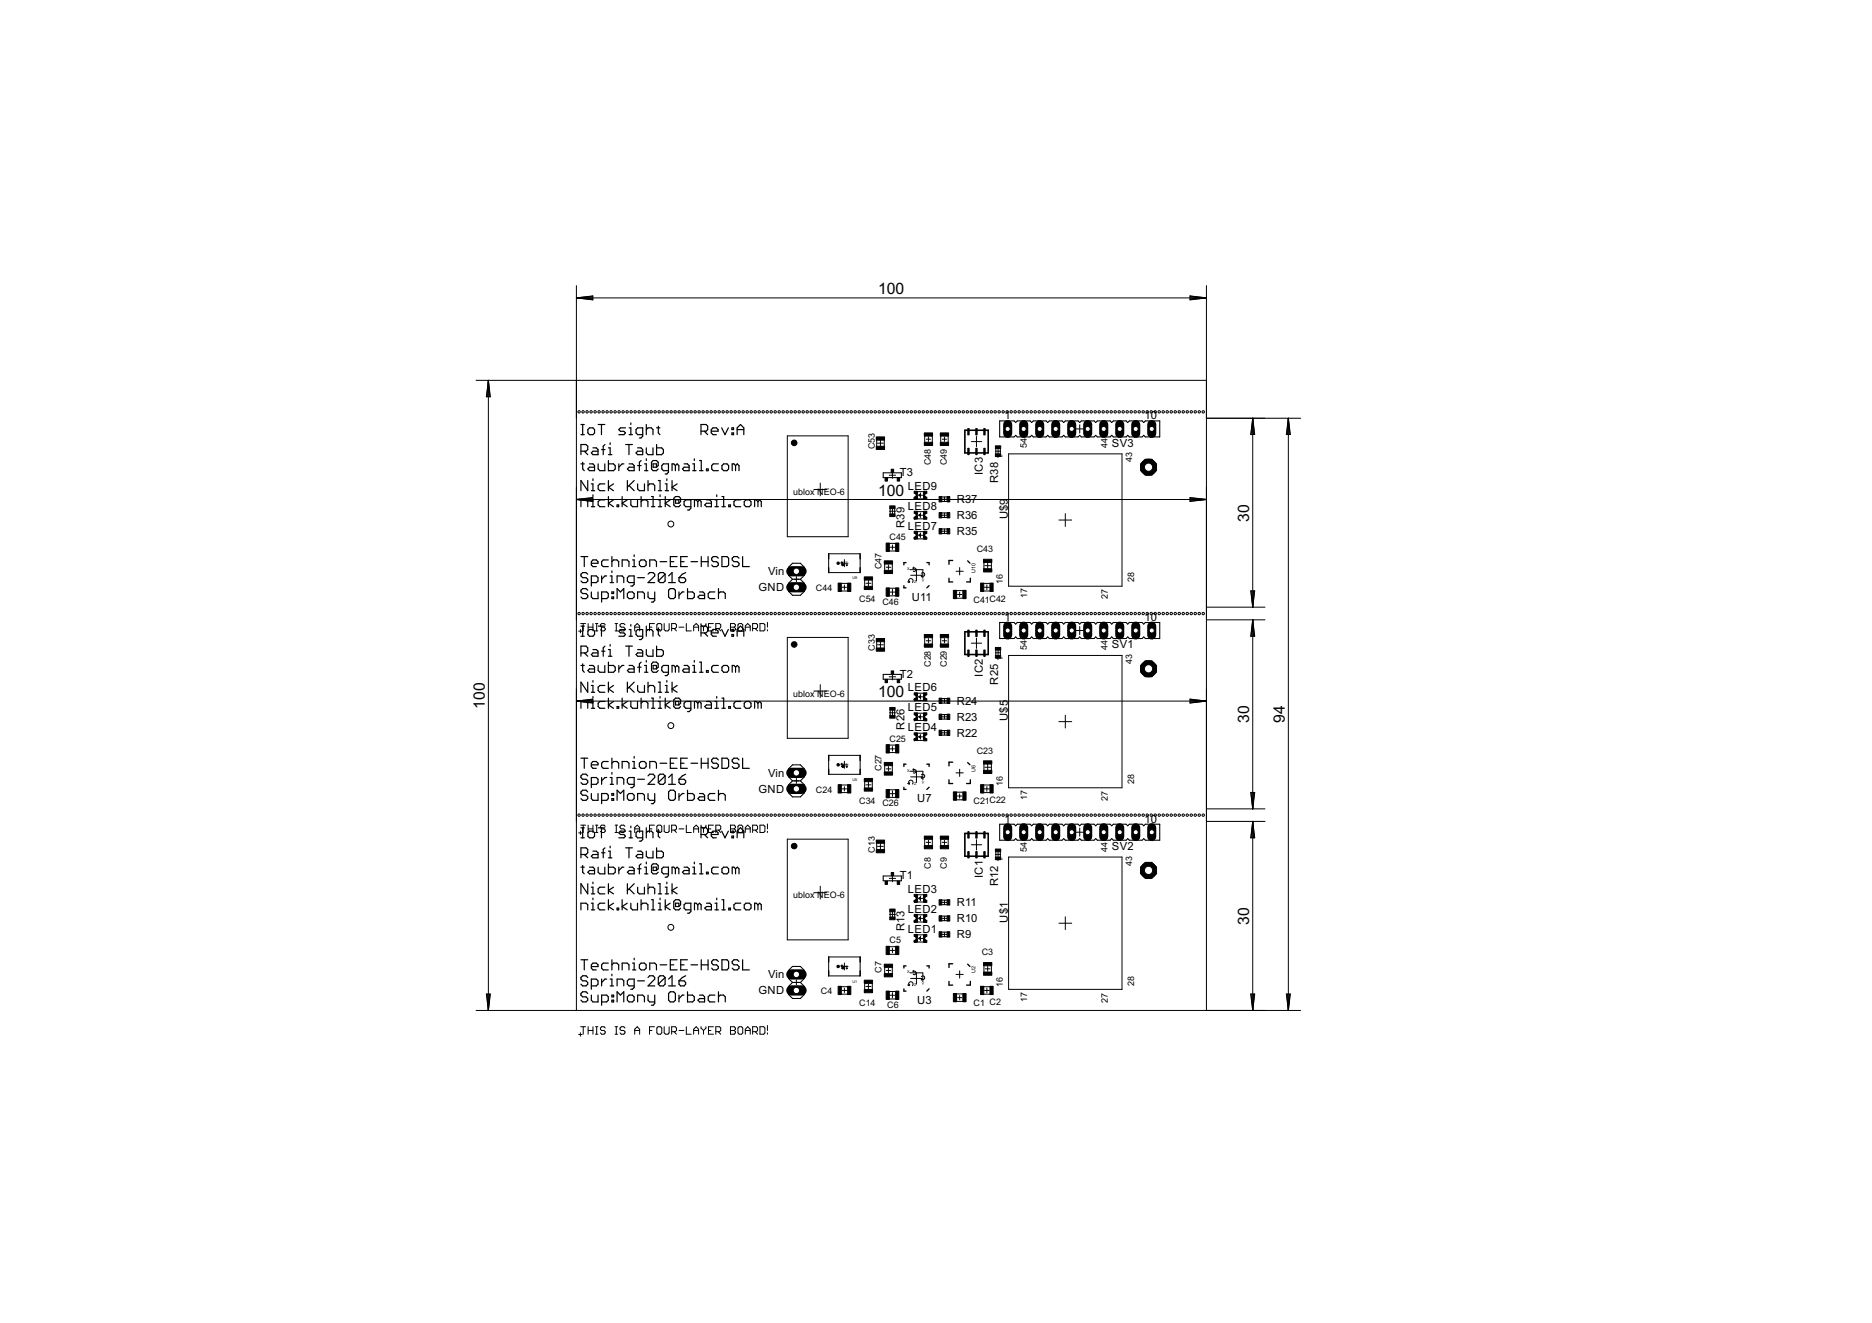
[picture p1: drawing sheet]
<svg xmlns="http://www.w3.org/2000/svg" width="297mm" height="210mm" viewBox="0 0 297 210" stroke-linecap="round" stroke-linejoin="round" font-family="sans-serif">
<defs><g id="words">
<g font-size="2.8">
<text x="139.3" y="46.7">100</text>
<text x="139.3" y="78.7">100</text>
<text x="198.2" y="82.8" transform="rotate(-90 198.2 82.8)">30</text>
<text x="76.9" y="112.5" transform="rotate(-90 76.9 112.5)">100</text>
<text x="139.3" y="110.7">100</text>
<text x="198.2" y="114.8" transform="rotate(-90 198.2 114.8)">30</text>
<text x="203.9" y="114.8" transform="rotate(-90 203.9 114.8)">94</text>
<text x="198.2" y="146.7" transform="rotate(-90 198.2 146.7)">30</text>
</g>
<g font-size="2">
<text x="159.4" y="66.5">1</text>
<text x="176.4" y="70.8">SV3</text>
<text x="181.6" y="66.5">10</text>
<text x="142.8" y="75.5">T3</text>
<text x="144.1" y="77.7">LED9</text>
<text x="156" y="75.4" transform="rotate(-90 156 75.4)">IC3</text>
<text x="158.4" y="76.6" transform="rotate(-90 158.4 76.6)">R38</text>
<text x="143.5" y="83.8" transform="rotate(-90 143.5 83.8)">R39</text>
<text x="144.1" y="80.9">LED8</text>
<text x="151.8" y="82.4">R36</text>
<text x="151.8" y="79.8">R37</text>
<text x="159.9" y="82.4" transform="rotate(-90 159.9 82.4)">U$9</text>
<text x="144.1" y="84">LED7</text>
<text x="151.8" y="84.9">R35</text>
<text x="120.4" y="93.8">GND</text>
<text x="121.9" y="91.3">Vin</text>
<text x="144.7" y="95.3">U11</text>
<text x="159.4" y="98.5">1</text>
<text x="181.6" y="98.5">10</text>
<text x="142.8" y="107.5">T2</text>
<text x="156" y="107.3" transform="rotate(-90 156 107.3)">IC2</text>
<text x="176.4" y="102.8">SV1</text>
<text x="144.1" y="112.8">LED5</text>
<text x="144.1" y="109.7">LED6</text>
<text x="151.8" y="111.8">R24</text>
<text x="158.4" y="108.6" transform="rotate(-90 158.4 108.6)">R25</text>
<text x="143.5" y="115.8" transform="rotate(-90 143.5 115.8)">R26</text>
<text x="144.1" y="116">LED4</text>
<text x="151.8" y="116.9">R22</text>
<text x="151.8" y="114.4">R23</text>
<text x="159.9" y="114.4" transform="rotate(-90 159.9 114.4)">U$5</text>
<text x="120.4" y="125.8">GND</text>
<text x="121.9" y="123.3">Vin</text>
<text x="145.6" y="127.3">U7</text>
<text x="159.4" y="130.5">1</text>
<text x="181.6" y="130.5">10</text>
<text x="176.4" y="134.8">SV2</text>
<text x="142.8" y="139.5">T1</text>
<text x="144.1" y="141.7">LED3</text>
<text x="151.8" y="143.8">R11</text>
<text x="156" y="139.3" transform="rotate(-90 156 139.3)">IC1</text>
<text x="158.4" y="140.6" transform="rotate(-90 158.4 140.6)">R12</text>
<text x="143.5" y="147.8" transform="rotate(-90 143.5 147.8)">R13</text>
<text x="144.1" y="148">LED1</text>
<text x="144.1" y="144.8">LED2</text>
<text x="151.8" y="148.9">R9</text>
<text x="151.8" y="146.4">R10</text>
<text x="159.9" y="146.4" transform="rotate(-90 159.9 146.4)">U$1</text>
<text x="121.9" y="155.2">Vin</text>
<text x="120.4" y="157.8">GND</text>
<text x="145.6" y="159.3">U3</text>
</g>
<g font-size="1.6">
<text x="138.8" y="71.3" transform="rotate(-90 138.8 71.3)">C53</text>
<text x="162.9" y="71.1" transform="rotate(-90 162.9 71.1)">54</text>
<text x="175.7" y="71.1" transform="rotate(-90 175.7 71.1)">44</text>
<text x="147.7" y="73.8" transform="rotate(-90 147.7 73.8)">C48</text>
<text x="150.3" y="73.8" transform="rotate(-90 150.3 73.8)">C49</text>
<text x="159.1" y="72.9" transform="rotate(-90 159.1 72.9)">1</text>
<text x="179.6" y="73.4" transform="rotate(-90 179.6 73.4)">43</text>
<text x="125.9" y="78.6">ublox NEO-6</text>
<text x="141.1" y="85.7">C45</text>
<text x="155" y="87.6">C43</text>
<text x="129.5" y="93.8">C44</text>
<text x="136.3" y="95.6">C54 C46</text>
<text x="139.8" y="90.3" transform="rotate(-90 139.8 90.3)">C47</text>
<text x="154.5" y="95.6">C41C42</text>
<text x="159.1" y="92.7" transform="rotate(-90 159.1 92.7)">16</text>
<text x="163" y="94.9" transform="rotate(-90 163 94.9)">17</text>
<text x="175.8" y="95.1" transform="rotate(-90 175.8 95.1)">27</text>
<text x="180" y="92.4" transform="rotate(-90 180 92.4)">28</text>
<text x="138.8" y="103.3" transform="rotate(-90 138.8 103.3)">C33</text>
<text x="147.7" y="105.8" transform="rotate(-90 147.7 105.8)">C28</text>
<text x="150.3" y="105.8" transform="rotate(-90 150.3 105.8)">C29</text>
<text x="159.1" y="104.8" transform="rotate(-90 159.1 104.8)">1</text>
<text x="162.9" y="103.1" transform="rotate(-90 162.9 103.1)">54</text>
<text x="175.7" y="103.1" transform="rotate(-90 175.7 103.1)">44</text>
<text x="179.6" y="105.3" transform="rotate(-90 179.6 105.3)">43</text>
<text x="125.9" y="110.5">ublox NEO-6</text>
<text x="141.1" y="117.7">C25</text>
<text x="155" y="119.6">C23</text>
<text x="129.5" y="125.8">C24</text>
<text x="139.8" y="122.3" transform="rotate(-90 139.8 122.3)">C27</text>
<text x="159.1" y="124.6" transform="rotate(-90 159.1 124.6)">16</text>
<text x="180" y="124.4" transform="rotate(-90 180 124.4)">28</text>
<text x="136.3" y="127.6">C34 C26</text>
<text x="154.5" y="127.6">C21C22</text>
<text x="163" y="126.9" transform="rotate(-90 163 126.9)">17</text>
<text x="175.8" y="127.1" transform="rotate(-90 175.8 127.1)">27</text>
<text x="138.8" y="135.3" transform="rotate(-90 138.8 135.3)">C13</text>
<text x="147.7" y="137.8" transform="rotate(-90 147.7 137.8)">C8</text>
<text x="150.3" y="137.8" transform="rotate(-90 150.3 137.8)">C9</text>
<text x="159.1" y="136.8" transform="rotate(-90 159.1 136.8)">1</text>
<text x="162.9" y="135.1" transform="rotate(-90 162.9 135.1)">54</text>
<text x="175.7" y="135.1" transform="rotate(-90 175.7 135.1)">44</text>
<text x="179.6" y="137.3" transform="rotate(-90 179.6 137.3)">43</text>
<text x="125.9" y="142.5">ublox NEO-6</text>
<text x="141.1" y="149.7">C5</text>
<text x="139.8" y="154.3" transform="rotate(-90 139.8 154.3)">C7</text>
<text x="155.8" y="151.5">C3</text>
<text x="130.3" y="157.8">C4</text>
<text x="136.3" y="159.5">C14</text>
<text x="140.8" y="159.9">C6</text>
<text x="154.5" y="159.6">C1 C2</text>
<text x="159.1" y="156.6" transform="rotate(-90 159.1 156.6)">16</text>
<text x="163" y="158.9" transform="rotate(-90 163 158.9)">17</text>
<text x="175.8" y="159.1" transform="rotate(-90 175.8 159.1)">27</text>
<text x="180" y="156.4" transform="rotate(-90 180 156.4)">28</text>
</g>
<g font-size="1">
<text x="154.8" y="90.9" transform="rotate(-90 154.8 90.9)">U10</text>
<text x="154.8" y="122.4" transform="rotate(-90 154.8 122.4)">U6</text>
<text x="154.8" y="154.4" transform="rotate(-90 154.8 154.4)">U2</text>
</g>
<g font-size=".7">
<text x="135.3" y="91.9">U9</text>
<text x="143.9" y="90.5">X</text>
<text x="145" y="92.5">Z</text>
<text x="146.2" y="92.3">Y</text>
<text x="135.3" y="123.9">U5</text>
<text x="143.9" y="122.5">X</text>
<text x="145" y="124.5">Z</text>
<text x="146.2" y="124.3">Y</text>
<text x="135.3" y="155.9">U1</text>
<text x="143.9" y="154.4">X</text>
<text x="145" y="156.5">Z</text>
<text x="146.2" y="156.3">Y</text>
</g>
<g font-size=".5">
<text x="133.8" y="89.4">XY</text>
<text x="133.9" y="89.8">Z</text>
<text x="133.8" y="121.4">XY</text>
<text x="133.9" y="121.8">Z</text>
<text x="133.8" y="153.4">XY</text>
<text x="133.9" y="153.8">Z</text>
</g>
</g></defs>
<g fill="none" stroke="#000" stroke-width=".19">
<path d="M92.2 71.6h.8l.3-.3v-.5l-.3-.3h-.8v1.6M92.2 69h.5M92.2 67.4h.5M92.2 73.6h.5M92.5 67.4v1.6M92.5 73.3v1.1l.2 .3M92.7 71.6l.6 .5M93.3 76.2v1.7l-1.1-1.7v1.7M93.5 67.9h.6l.2 .3v.5l-.2 .3h-.6l-.2-.3v-.5zM93.5 73.6h.6l.2 .3v.8h-.8l-.2-.3 .2-.3h.8M93.8 76.8h.3v1.1M93.8 79.3h.3v1.1"/>
<path d="M93.8 77.9h.6M94.1 71.1h.5l.3 .2v.8h-.8l-.3-.2 .3-.3h.8M94.1 76v.2M94.1 78.5v.3M94.9 73.6v.8l.3 .3h.8v-1.1M94.9 67.4h1.1M95.4 67.4v1.6M95.5 71.3h.5M96 76.8h-.8l-.3 .2v.6l.3 .3h.8M96 79.3h-.8l-.3 .3v.5l.3 .3h.8M96 70.5l-.3 .3v1.3M96.5 71.1h.3v1"/>
<path d="M96.5 73.1v1.6h.8l.3-.3v-.5l-.3-.3h-.8M96.5 76.2v1.7M96.5 78.8v1.6M96.5 72.1h.6M96.8 70.3v.2M97.3 76.8l-.8 .5 .8 .6M97.3 79.3l-.8 .5 .8 .6M98.2 73.6v1.1M98.7 78.8v1.6M99 73.6h-.3l-.5 .5M99.3 67.9h-.9l-.2 .3 .2 .2h.6l.3 .3-.3 .3h-.8M99.3 70.5h1.1"/>
<path d="M99.5 79.3l-.8 .5 .8 .6M99.5 76.2v1.7M99.8 70.5v1.6M99.8 67.9h.3v1.1M99.8 73.6h.6l.2 .3v.8h-.8l-.3-.3 .3-.3h.8M99.8 69h.6M99.8 77l.8 .9M100.1 67.1v.3M100.1 79.3v.8l.3 .3h.8v-1.1M100.6 76.2l-1.1 1.1M101.2 71.1h.5l.3 .2v.8h-.8l-.3-.2 .3-.3h.8M101.2 76.8v.8l.3 .3h.8v-1.1"/>
<path d="M101.2 73.9h.5M101.7 79.6l.3-.3h.5l.3 .3v.8M101.7 73.1l-.2 .2v1.4M101.7 78.8v1.6M102 69h-.8l-.3-.3v-.5l.3-.3h.8v1.3l-.3 .3h-.2M102.3 73.6h.3v1.1M102.3 74.7h.5M102.6 67.4v1.6M102.6 71.1v.8l.2 .2h.8v-1M102.6 72.8v.3M102.6 68.2l.2-.3h.6l.2 .3v.8M102.8 76.2v1.7"/>
<path d="M102.8 77l.3-.2h.5l.3 .2v.9M103.4 78.8h.2v1.6M103.6 73.6h.6v.5h-.6zM104.2 74.1l.2-.2v-.6l-.2-.2h-.6l-.2 .2v1.1l.2 .3h.6l.2-.3M104.2 70.5v1.6h.8l.3-.2v-.6l-.3-.2h-.8M104.2 67.9h.5M104.5 67.6v1.1l.2 .3M104.5 76.2h.2v1.7M104.5 79.3h.2v1.1M104.5 77.9h.5M104.7 78.5v.3M105.6 76.8h.2v1.1"/>
<path d="M105.6 78.8v1.6M105.6 77.9h.5M105.8 76v.2M106.1 74.7h-.8l-.3-.3v-.5l.3-.3h.8v1.3l-.3 .3h-.3M106.3 79.3l-.7 .5 .7 .6M106.6 76.2v1.7M107.2 73.9l-.3-.3h-.3v1.1M107.2 73.9v.8M107.2 73.9l.2-.3 .3 .3v.8M107.2 79.3h.5v.5h-.5zM107.4 76.8l-.8 .5 .8 .6M107.7 79.8l.3-.2v-.5l-.3-.3h-.5l-.3 .3v1l.3 .3h.5l.3-.3"/>
<path d="M108.5 73.6h.6l.2 .3v.8h-.8l-.2-.3 .2-.3h.8M109.9 73.6h.3v1.1M109.9 74.7h.5M110.2 72.8v.3M110.7 79.6l.3-.3 .3 .3v.8M110.7 79.6l-.3-.3h-.2v1.1M110.7 79.6v.8M111 73.1h.3v1.6M111 74.7h.5M111.2 68.4h.8l.3-.2v-.6l-.3-.2h-.8v1.6M111.8 68.4l.5 .6M112.1 74.4h.3v.3h-.3z"/>
<path d="M112.1 79.3h.5l.3 .3v.8h-.8l-.3-.3 .3-.3h.8M112.9 68.4h1v-.2l-.2-.3h-.6l-.2 .3v.5l.2 .3h.6M113.5 79.3h.2v1.1M113.7 78.5v.3M114 73.6h-.8l-.3 .3v.5l.3 .3h.8M114.5 67.9l.5 1.1 .6-1.1M114.6 78.8h.2v1.6M114.8 73.6h.6l.2 .3v.5l-.2 .3h-.6l-.2-.3v-.5zM116.1 67.9h.3v.3h-.3zM116.1 68.7h.3v.3h-.3zM116.7 73.9l-.2-.3h-.3v1.1M116.7 73.9l.3-.3 .3 .3v.8"/>
<path d="M116.7 73.9v.8M117 69v-1.1l.5-.5 .5 .5v1.1M117 68.2h1M117.5 79.3h-.8l-.2 .3v.5l.2 .3h.8M118.1 79.6l.3-.3h.5l.3 .3v.5l-.3 .3h-.5l-.3-.3zM120.3 79.6l-.3-.3h-.3v1.1M120.3 79.6v.8M120.3 79.6l.2-.3 .3 .3v.8M92.2 80.4v-1.1h.8l.3 .3v.8M92.2 99.3h.5M92.2 88.3h1.1M92.5 99.3v1.6"/>
<path d="M92.7 88.3v1.6M93.3 91.1l-.3-.3h-.5l-.3 .3v.3l.3 .3h.5l.3 .2v.3l-.3 .2h-.5l-.3-.2M93.3 93.6l-.3-.2h-.5l-.3 .2v.3l.3 .3h.5l.3 .2v.3l-.3 .3h-.5l-.3-.3M93.8 89.4h1.1v-.3l-.3-.3h-.5l-.3 .3v.5l.3 .3h.5M93.8 92.4h.8l.3-.2v-.5l-.3-.3h-.8v1.6M93.8 93.9v.8l.3 .3h.8v-1.1M93.8 80.4h.6M94.9 99.3h1.1M95.4 99.3v1.6M95.5 91.4v1M95.5 95h.8l.2-.3v-.5l-.2-.3h-.8v1.6M96.3 91.4h-.3l-.5 .5"/>
<path d="M96.5 88.8h-.8l-.2 .3v.5l.2 .3h.8M96.8 91.4h.3v1M96.8 92.4h.5M97.1 88.3v1.6M97.1 90.6v.2M97.1 93.9h.3v.3h-.3zM97.1 94.7h.3v.3h-.3zM97.1 89.1l.3-.3h.5l.3 .3v.8M97.9 80.1h.3v.3h-.3zM97.9 92.4v-1h.8l.3 .3v.7M97.9 95v-1.6l.5 .5 .6-.5v1.6M98.7 89.9v-1.1h.8l.3 .3v.8"/>
<path d="M99.3 99.9h-.9l-.2 .2 .2 .3h.6l.3 .3-.3 .2h-.8M99.5 94.2l.3-.3h.6l.2 .3v.5l-.2 .3h-.6l-.3-.3zM99.8 99.9h.3v1M100.1 99.1v.2M100.4 88.8h.2v1.1M100.4 89.9h.5M100.6 92.4h-.8l-.3-.2v-.5l.3-.3h.8v1.3l-.2 .3h-.3M100.6 88v.3M101.2 95v-1.1h.8l.3 .3v.8M101.2 91.7h1.1M101.5 89.1l.2-.3h.6l.2 .3v.5l-.2 .3h-.6l-.2-.3zM102.6 99.3v1.6"/>
<path d="M102.8 93.9v.8l.3 .3h.8M102.8 91.1l.3-.3h.5l.3 .3v.3l-1.1 1h1.1M103.1 89.9v-1.1h.8l.3 .3v.8M103.4 80.4h.5M103.9 93.9v1.3l-.3 .3h-.2M104.2 99.9h.5M104.5 99.6v1.1l.2 .2M104.5 80.4h.5M104.7 89.1h1.1M105.5 91.1l-.2-.3h-.6l-.2 .3v1.1M105.5 91.1v1.1l-.2 .2h-.6l-.2-.2M105.5 91.1l-1 1.1"/>
<path d="M106.1 91.4l.5-.6v1.6M106.1 93.6l.3-.2h.5l.3 .2v1.1l-.3 .3h-.5l-.3-.3zM106.1 92.4h1.1M106.4 89.1h.5M107.4 88.3h-1v1.6h1M107.7 91.7h.8l.3 .2v.3l-.3 .2h-.5l-.3-.2zM107.7 93.9v1.1M108 89.1h.5M108.5 93.9h-.2l-.6 .5M108.8 90.8l-.5 .3-.6 .6M109.1 88.3h-1.1v1.6h1.1M109.1 93.4v1.6h.8l.3-.3v-.5l-.3-.3h-.8"/>
<path d="M109.6 80.4h-.8l-.3-.3v-.5l.3-.3h.8v1.3l-.3 .3h-.2M109.6 89.1h1.1M111 93.9h.5l.3 .3v.8h-.8l-.3-.3 .3-.3h.8M111.3 88.3v1.6M111.3 89.1h1.1M112.4 88.3v1.6M113.4 93.9h-.8l-.2 .3v.5l.2 .3h.8M113.5 80.4h.5M114 88.6l-.3-.3h-.5l-.3 .3v.2l.3 .3h.5l.3 .3v.2l-.3 .3h-.5l-.3-.3M114 93.4v1.6M114 94.2l.3-.3h.5l.3 .3v.8M114.5 99.9l.5 1 .6-1"/>
<path d="M114.6 88.3h.8l.2 .3v1l-.2 .3h-.8zM114.6 80.4h.5M115.6 80.1h.3v.3h-.3zM116.1 99.9h.3v.2h-.3zM117.3 88.6l-.3-.3h-.5l-.3 .3v.2l.3 .3h.5l.3 .3v.2l-.3 .3h-.5l-.3-.3M117.8 88.3v1.6h1.1M92.2 103.6h.8l.3-.3v-.5l-.3-.3h-.8v1.6M92.2 112.4v-1.1h.8l.3 .3v.8M92.2 100.9h.5M92.2 105.6h.5M92.5 105.3v1.1l.2 .3M92.7 103.6l.6 .5"/>
<path d="M93.3 108.2v1.6l-1.1-1.6v1.6M93.3 100.1l.2-.2h.6l.2 .2v.6l-.2 .2h-.6l-.2-.2zM93.5 105.6h.6l.2 .3v.8h-.8l-.2-.3 .2-.3h.8M93.8 108.8h.3v1M93.8 111.3h.3v1.1M93.8 109.8h.6M93.8 112.4h.6M94.1 103.1h.5l.3 .2v.8h-.8l-.3-.3 .3-.2h.8M94.1 108v.2M94.1 110.5v.3M94.9 105.6v.8l.3 .3h.8v-1.1M95.5 103.3h.5"/>
<path d="M96 108.8h-.8l-.3 .2v.6l.3 .2h.8M96 111.3h-.8l-.3 .3v.5l.3 .3h.8M96 102.5l-.3 .3v1.3M96.5 103.1h.3v1M96.5 105.1v1.6h.8l.3-.3v-.5l-.3-.3h-.8M96.5 108.2v1.6M96.5 110.8v1.6M96.5 104.1h.6M96.8 102.3v.2M97.3 108.8l-.8 .5 .8 .5M97.3 111.3l-.8 .5 .8 .6M97.9 112.1h.3v.3h-.3z"/>
<path d="M98.2 105.6v1.1M98.7 110.8v1.6M99 105.6h-.3l-.5 .5M99.3 102.5h1.1M99.5 111.3l-.8 .5 .8 .6M99.5 108.2v1.6M99.8 102.5v1.6M99.8 105.6h.6l.2 .3v.8h-.8l-.3-.3 .3-.3h.8M99.8 100.9h.6M99.8 109l.8 .8M100.1 111.3v.8l.3 .3h.8v-1.1M100.6 108.2l-1.1 1.1"/>
<path d="M101.2 103.1h.5l.3 .2v.8h-.8l-.3-.3 .3-.2h.8M101.2 108.8v.8l.3 .2h.8v-1M101.2 105.9h.5M101.7 111.6l.3-.3h.5l.3 .3v.8M101.7 105.1l-.2 .2v1.4M101.7 110.8v1.6M102 100.9h-.8l-.3-.2v-.6l.3-.2h.8v1.3l-.3 .3h-.2M102.3 105.6h.3v1.1M102.3 106.7h.5M102.6 103.1v.7l.2 .3h.8v-1M102.6 104.8v.3M102.6 100.1l.2-.2h.6l.2 .2v.8"/>
<path d="M102.8 108.2v1.6M102.8 109l.3-.2h.5l.3 .2v.8M103.4 110.8h.2v1.6M103.4 112.4h.5M103.6 105.6h.6v.5h-.6zM104.2 106.1l.2-.2v-.6l-.2-.2h-.6l-.2 .2v1.1l.2 .3h.6l.2-.3M104.2 102.5v1.6h.8l.3-.3v-.5l-.3-.2h-.8M104.5 108.2h.2v1.6M104.5 111.3h.2v1.1M104.5 109.8h.5M104.5 112.4h.5M104.7 110.5v.3"/>
<path d="M105.6 108.8h.2v1M105.6 110.8v1.6M105.6 109.8h.5M105.8 108v.2M106.1 106.7h-.8l-.3-.3v-.5l.3-.3h.8v1.3l-.3 .3h-.3M106.3 111.3l-.7 .5 .7 .6M106.6 108.2v1.6M107.2 105.9l-.3-.3h-.3v1.1M107.2 105.9v.8M107.2 105.9l.2-.3 .3 .3v.8M107.2 111.3h.5v.5h-.5zM107.4 108.8l-.8 .5 .8 .5"/>
<path d="M107.7 111.8l.3-.2v-.6l-.3-.2h-.5l-.3 .2v1.1l.3 .3h.5l.3-.3M108.5 105.6h.6l.2 .3v.8h-.8l-.2-.3 .2-.3h.8M109.6 112.4h-.8l-.3-.3v-.5l.3-.3h.8v1.3l-.3 .3h-.2M109.9 105.6h.3v1.1M109.9 106.7h.5M110.2 104.8v.3M110.7 111.6l.3-.3 .3 .3v.8M110.7 111.6l-.3-.3h-.2v1.1M110.7 111.6v.8M111 105.1h.3v1.6M111 106.7h.5M111.2 100.4h.8l.3-.3v-.5l-.3-.3h-.8v1.6"/>
<path d="M111.8 100.4l.5 .5M112.1 106.4h.3v.3h-.3zM112.1 111.3h.5l.3 .3v.8h-.8l-.3-.3 .3-.3h.8M112.9 100.4h1v-.3l-.2-.2h-.6l-.2 .2v.6l.2 .2h.6M113.5 111.3h.2v1.1M113.5 112.4h.5M113.7 110.5v.3M114 105.6h-.8l-.3 .3v.5l.3 .3h.8M114.6 110.8h.2v1.6M114.6 112.4h.5M114.8 105.6h.6l.2 .3v.5l-.2 .3h-.6l-.2-.3v-.5zM115.6 112.1h.3v.3h-.3z"/>
<path d="M116.1 100.7h.3v.2h-.3zM116.7 105.9l-.2-.3h-.3v1.1M116.7 105.9l.3-.3 .3 .3v.8M116.7 105.9v.8M117 100.9v-1l.5-.6 .5 .6v1M117 100.1h1M117.5 111.3h-.8l-.2 .3v.5l.2 .3h.8M118.1 111.6l.3-.3h.5l.3 .3v.5l-.3 .3h-.5l-.3-.3zM120.3 111.6l-.3-.3h-.3v1.1M120.3 111.6v.8M120.3 111.6l.2-.3 .3 .3v.8M92.2 132.9h.5"/>
<path d="M92.2 131.3h.5M92.2 135.6h.8l.3-.3v-.5l-.3-.3h-.8v1.6M92.2 137.6h.5M92.2 120.3h1.1M92.5 131.3v1.6M92.5 137.3v1.1l.2 .2M92.7 135.6l.6 .5M92.7 120.3v1.6M93.3 123.1l-.3-.3h-.5l-.3 .3v.3l.3 .2h.5l.3 .3v.3l-.3 .2h-.5l-.3-.2M93.3 125.6l-.3-.2h-.5l-.3 .2v.3l.3 .3h.5l.3 .2v.3l-.3 .3h-.5l-.3-.3M93.5 131.9h.6l.2 .2v.6l-.2 .2h-.6l-.2-.2v-.6zM93.5 137.6h.6l.2 .2v.8h-.8l-.2-.2 .2-.3h.8"/>
<path d="M93.8 121.3h1.1v-.2l-.3-.3h-.5l-.3 .3v.5l.3 .3h.5M93.8 124.4h.8l.3-.2v-.6l-.3-.2h-.8v1.6M93.8 125.9v.8l.3 .3h.8v-1.1M94.1 135h.5l.3 .3v.8h-.8l-.3-.3 .3-.2h.8M94.1 140v.2M94.9 131.3h1.1M94.9 137.6v.8l.3 .2h.8v-1M95.4 131.3v1.6M95.5 123.4v1M95.5 127h.8l.2-.3v-.5l-.2-.3h-.8v1.6M95.5 135.3h.5M96 134.5l-.3 .3v1.3"/>
<path d="M96.3 123.4h-.3l-.5 .5M96.5 120.8h-.8l-.2 .3v.5l.2 .3h.8M96.5 135h.3v1.1M96.5 136.1h.6M96.5 137.1v1.5h.8l.3-.2v-.6l-.3-.2h-.8M96.8 134.2v.3M96.8 123.4h.3v1M96.8 124.4h.5M97.1 120.3v1.6M97.1 122.6v.2M97.1 125.9h.3v.3h-.3zM97.1 126.7h.3v.3h-.3z"/>
<path d="M97.1 121.1l.3-.3h.5l.3 .3v.8M97.9 124.4v-1h.8l.3 .2v.8M97.9 127v-1.6l.5 .5 .6-.5v1.6M98.2 137.6v1M98.7 121.9v-1.1h.8l.3 .3v.8M99 137.6h-.3l-.5 .5M99.3 131.9h-.9l-.2 .2 .2 .3h.6l.3 .3-.3 .2h-.8M99.3 134.5h1.1M99.8 134.5v1.6M99.8 132.9h.6M99.8 131.9h.3v1M99.8 125.9h.6l.2 .3v.5l-.2 .3h-.6l-.3-.3v-.5z"/>
<path d="M99.8 137.6h.6l.2 .2v.8h-.8l-.3-.2 .3-.3h.8M100.1 131.1v.2M100.4 120.8h.2v1.1M100.4 121.9h.5M100.6 124.4h-.8l-.3-.2v-.6l.3-.2h.8v1.3l-.2 .3h-.3M100.6 120v.3M101.2 135h.5l.3 .3v.8h-.8l-.3-.3 .3-.2h.8M101.2 127v-1.1h.8l.3 .3v.8M101.2 137.8h.5M101.2 123.6h1.1M101.5 121.1l.2-.3h.6l.2 .3v.5l-.2 .3h-.6l-.2-.3zM101.7 137.1l-.2 .2v1.3"/>
<path d="M102 132.9h-.8l-.3-.2v-.6l.3-.2h.8v1.3l-.3 .3h-.2M102.3 137.6h.3v1M102.3 138.6h.5M102.6 132.1l.2-.2h.6l.2 .2v.8M102.6 131.3v1.6M102.6 135v.8l.2 .3h.8v-1.1M102.6 136.8v.3M102.8 125.9v.8l.3 .3h.8M102.8 123.1l.3-.3h.5l.3 .3v.3l-1.1 1h1.1M103.1 121.9v-1.1h.8l.3 .3v.8M103.6 137.6h.6v.5h-.6zM103.9 125.9v1.3l-.3 .3h-.2"/>
<path d="M104.2 138.1l.2-.3v-.5l-.2-.2h-.6l-.2 .2v1.1l.2 .2h.6l.2-.2M104.2 131.9h.5M104.2 134.5v1.6h.8l.3-.3v-.5l-.3-.3h-.8M104.5 131.6v1.1l.2 .2M104.7 121.1h1.1M105.5 123.1l-.2-.3h-.6l-.2 .3v1.1M105.5 123.1v1.1l-.2 .2h-.6l-.2-.2M105.5 123.1l-1 1.1M105.8 140v.2M106.1 138.6h-.8l-.3-.2v-.6l.3-.2h.8v1.3l-.3 .3h-.3M106.1 123.4l.5-.6v1.6M106.1 124.4h1.1"/>
<path d="M106.4 125.4h.5l.3 .2v1.1l-.3 .3h-.5l-.3-.3v-1.1zM106.4 121.1h.5M107.2 137.8l-.3-.2h-.3v1M107.2 137.8v.8M107.2 137.8l.2-.2 .3 .2v.8M107.4 120.3h-1v1.6h1M107.7 123.6h.8l.3 .3v.3l-.3 .2h-.5l-.3-.2zM107.7 125.9v1.1M108 121.1h.5M108.5 137.6h.6l.2 .2v.8h-.8l-.2-.2 .2-.3h.8M108.5 125.9h-.2l-.6 .5M108.8 122.8l-.5 .3-.6 .5"/>
<path d="M109.1 120.3h-1.1v1.6h1.1M109.1 125.4v1.6h.8l.3-.3v-.5l-.3-.3h-.8M109.6 121.1h1.1M109.9 137.6h.3v1M109.9 138.6h.5M110.2 136.8v.3M111 137.1h.3v1.5M111 125.9h.5l.3 .3v.8h-.8l-.3-.3 .3-.3h.8M111 138.6h.5M111.2 132.4h.8l.3-.3v-.5l-.3-.3h-.8v1.6M111.3 120.3v1.6M111.3 121.1h1.1"/>
<path d="M111.8 132.4l.5 .5M112.1 138.4h.3v.2h-.3zM112.4 120.3v1.6M112.9 132.4h1v-.3l-.2-.2h-.6l-.2 .2v.6l.2 .2h.6M113.4 125.9h-.8l-.2 .3v.5l.2 .3h.8M114 120.6l-.3-.3h-.5l-.3 .3v.2l.3 .3h.5l.3 .2v.3l-.3 .3h-.5l-.3-.3M114 137.6h-.8l-.3 .2v.6l.3 .2h.8M114 125.4v1.6M114 126.2l.3-.3h.5l.3 .3v.8M114.5 131.9l.5 1 .6-1M114.6 120.3h.8l.2 .3v1l-.2 .3h-.8zM114.6 137.8l.2-.2h.6l.2 .2v.6l-.2 .2h-.6l-.2-.2z"/>
<path d="M116.1 132.7h.3v.2h-.3zM116.1 131.9h.3v.2h-.3zM116.7 137.8l-.2-.2h-.3v1M116.7 137.8l.3-.2 .3 .2v.8M116.7 137.8v.8M117 132.1h1M117 132.9v-1l.5-.6 .5 .6v1M117.3 120.6l-.3-.3h-.5l-.3 .3v.2l.3 .3h.5l.3 .2v.3l-.3 .3h-.5l-.3-.3M117.8 120.3v1.6h1.1M92.2 144.4v-1.1h.8l.3 .3v.8M92.2 152.3h1.1M92.7 152.3v1.6"/>
<path d="M93.3 140.2v1.6l-1.1-1.6v1.6M93.3 155.1l-.3-.3h-.5l-.3 .3v.2l.3 .3h.5l.3 .3v.2l-.3 .3h-.5l-.3-.3M93.3 157.6l-.3-.2h-.5l-.3 .2v.3l.3 .3h.5l.3 .2v.3l-.3 .3h-.5l-.3-.3M93.8 153.4h1.1v-.3l-.3-.3h-.5l-.3 .3v.5l.3 .3h.5M93.8 156.4h.8l.3-.3v-.5l-.3-.3h-.8v1.7M93.8 157.9v.8l.3 .3h.8v-1.1M93.8 140.8h.3v1M93.8 143.3h.3v1.1M93.8 141.8h.6M93.8 144.4h.6M94.1 142.5v.2M95.5 155.3v1.1"/>
<path d="M95.5 159h.8l.2-.3v-.5l-.2-.3h-.8v1.6M96 140.8h-.8l-.3 .2v.6l.3 .2h.8M96 143.3h-.8l-.3 .3v.5l.3 .3h.8M96.3 155.3h-.3l-.5 .6M96.5 152.8h-.8l-.2 .3v.5l.2 .3h.8M96.5 140.2v1.6M96.5 142.7v1.7M96.8 155.3h.3v1.1M96.8 156.4h.5M97.1 153.1l.3-.3h.5l.3 .3v.8M97.1 152.3v1.6M97.1 154.6v.2"/>
<path d="M97.1 157.9h.3v.3h-.3zM97.1 158.7h.3v.3h-.3zM97.3 140.8l-.8 .5 .8 .5M97.3 143.3l-.8 .5 .8 .6M97.9 144.1h.3v.3h-.3zM97.9 156.4v-1.1h.8l.3 .3v.8M97.9 159v-1.6l.5 .5 .6-.5v1.6M98.7 153.9v-1.1h.8l.3 .3v.8M98.7 142.7v1.7M99.5 143.3l-.8 .5 .8 .6M99.5 140.2v1.6M99.8 157.9h.6l.2 .3v.5l-.2 .3h-.6l-.3-.3v-.5z"/>
<path d="M99.8 141l.8 .8M100.1 143.3v.8l.3 .3h.8v-1.1M100.4 153.9h.5M100.4 152.8h.2v1.1M100.6 156.4h-.8l-.3-.3v-.5l.3-.3h.8v1.4l-.2 .3h-.3M100.6 140.2l-1.1 1.1M100.6 152v.3M101.2 140.8v.8l.3 .2h.8v-1M101.2 159v-1.1h.8l.3 .3v.8M101.2 155.6h1.1M101.7 152.8h.6l.2 .3v.5l-.2 .3h-.6l-.2-.3v-.5zM101.7 143.6l.3-.3h.5l.3 .3v.8"/>
<path d="M101.7 142.7v1.7M102.8 141l.3-.2h.5l.3 .2v.8M102.8 140.2v1.6M102.8 157.9v.8l.3 .3h.8M102.8 155.1l.3-.3h.5l.3 .3v.2l-1.1 1.1h1.1M103.1 153.9v-1.1h.8l.3 .3v.8M103.4 142.7h.2v1.7M103.4 144.4h.5M103.9 157.9v1.3l-.3 .3h-.2M104.5 141.8h.5M104.5 140.2h.2v1.6M104.5 143.3h.2v1.1"/>
<path d="M104.5 144.4h.5M104.7 142.5v.2M104.7 153.1h1.1M105.5 155.1l-.2-.3h-.6l-.2 .3v1M105.5 155.1v1l-.2 .3h-.6l-.2-.3M105.5 155.1l-1 1M105.6 140.8h.2v1M105.6 141.8h.5M105.6 142.7v1.7M106.1 155.3l.5-.5v1.6M106.1 156.4h1.1M106.3 143.3l-.7 .5 .7 .6"/>
<path d="M106.4 153.1h.5M106.4 157.4h.5l.3 .2v1.1l-.3 .3h-.5l-.3-.3v-1.1zM106.6 140.2v1.6M107.2 143.3h.5v.5h-.5zM107.4 140.8l-.8 .5 .8 .5M107.4 152.3h-1v1.6h1M107.7 143.8l.3-.2v-.6l-.3-.3h-.5l-.3 .3v1.1l.3 .3h.5l.3-.3M107.7 155.6h.8l.3 .3v.2l-.3 .3h-.5l-.3-.3zM107.7 157.9v1.1M108 153.1h.5M108.5 157.9h-.2l-.6 .5M108.8 154.8l-.5 .3-.6 .5"/>
<path d="M109.1 152.3h-1.1v1.6h1.1M109.1 157.4v1.6h.8l.3-.3v-.5l-.3-.3h-.8M109.6 144.4h-.8l-.3-.3v-.5l.3-.3h.8v1.3l-.3 .3h-.2M109.6 153.1h1.1M110.7 143.6l.3-.3 .3 .3v.8M110.7 143.6l-.3-.3h-.2v1.1M110.7 143.6v.8M111 157.9h.5l.3 .3v.8h-.8l-.3-.3 .3-.3h.8M111.3 153.1h1.1M111.3 152.3v1.6M112.1 143.3h.5l.3 .3v.8h-.8l-.3-.3 .3-.3h.8M112.4 152.3v1.6"/>
<path d="M113.4 157.9h-.8l-.2 .3v.5l.2 .3h.8M113.5 143.3h.2v1.1M113.5 144.4h.5M113.7 142.5v.2M114 152.5l-.3-.2h-.5l-.3 .2v.3l.3 .3h.5l.3 .3v.2l-.3 .3h-.5l-.3-.3M114 158.2l.3-.3h.5l.3 .3v.8M114 157.4v1.6M114.6 152.3h.8l.2 .2v1.1l-.2 .3h-.8zM114.6 144.4h.5M114.6 142.7h.2v1.7M115.6 144.1h.3v.3h-.3zM117.3 152.5l-.3-.2h-.5l-.3 .2v.3l.3 .3h.5l.3 .3v.2l-.3 .3h-.5l-.3-.3"/>
<path d="M117.5 143.3h-.8l-.2 .3v.5l.2 .3h.8M117.8 152.3v1.6h1.1M118.1 143.6l.3-.3h.5l.3 .3v.5l-.3 .3h-.5l-.3-.3zM120.3 143.6l-.3-.3h-.3v1.1M120.3 143.6v.8M120.3 143.6l.2-.3 .3 .3v.8"/>
</g>
<g fill="none" stroke="#000" stroke-width=".16">
<path d="M91.5 45.3v21.1M91.5 47.3l2.6-.4v.7zM91.5 47.3h99.9M91.5 47.3l2.6 .1M91.5 47.3l2.6 .2M94.1 47.1l-2.6 .2M94.1 47l-2.6 .3M188.8 46.9l2.6 .4-2.6 .3zM188.8 47.1l2.6 .2M188.8 47l2.6 .3M191.4 45.3v21.1h15M191.4 47.3l-2.6 .1"/>
<path d="M191.4 47.3l-2.6 .2M75.5 60.3h16M77.5 60.3v100M77.5 60.3l.3 2.6h-.6zM77.5 60.3l-.1 2.6M77.5 60.3l.1 2.6M77.5 60.3l-.3 2.6M77.5 60.3l.2 2.6M91.5 77.3v21M91.5 79.2l2.6-.3v.7zM91.5 79.2h99.9M91.5 79.2l2.6 .2"/>
<path d="M91.5 79.2l2.6 .3M94.1 79.1l-2.6 .1M94.1 79l-2.6 .2M124.9 69.2h9.7v16h-9.7zM129.1 77.7h2.1M130.2 76.6v2.1M139.1 69.4v1.8M139.2 70.3h1M139.7 69.8v1M140.3 69.4v1.8M141.1 75.4h1M141.6 74.9v1"/>
<path d="M145.1 78.2l.3 .3v.3l-.3 .1M145.1 79.1h1.5M145.5 78h1.1M145.7 78.6h.7M146 78.2v.7M146.7 68.7v1.9M147 78.2l-.1 .1a.34 .34 0 0 0-.2 .3 .34 .34 0 0 0 .3 .3M147 69.7h.7M147.3 69.3v.7M147.9 68.7v1.9M149.3 68.7v1.9M149.5 69.7h.7"/>
<path d="M149.5 79.2h.7M149.9 69.3v.7M149.9 78.8v.7M150.5 68.7v1.9M154.1 70.1h1.7M154.9 69.2v1.7M158 71.6h.8M158.4 71.2v.8M160 72h18v21h-18zM170.7 68.1h1.3M171.3 67.4v1.3M181.8 74.1h.9"/>
<path d="M182.2 73.7v.9M188.8 78.9l2.6 .3-2.6 .4zM188.8 79.1l2.6 .1M188.8 79l2.6 .2M191.4 77.3v21h9.3M191.4 79.2l-2.6 .2M191.4 79.2l-2.6 .3M198.8 66.4v29.9M198.8 66.4l.3 2.5h-.6zM198.8 66.4l-.2 2.5M198.8 66.4l.1 2.5M198.8 66.4l-.3 2.5"/>
<path d="M198.8 66.4l.2 2.5M204.4 66.4l.3 2.5h-.6zM204.4 66.4v93.9M204.4 66.4l-.1 2.5M204.4 66.4l.2 2.5M204.4 66.4l-.2 2.5M204.4 66.4l.3 2.5M92.1 99.9v.5M92.1 98.9h.8M92.5 98.9v1.2M93.3 98.9v1.2M93.3 99.5h.8"/>
<path d="M94.1 98.9v1.2M94.5 98.9h.4M94.7 98.9v1.2M96 99.1l-.2-.2h-.3l-.2 .2v.2l.2 .2h.3l.2 .2v.2l-.2 .2h-.3l-.2-.2M97.6 98.9h.4M97.8 98.9v1.2M99.2 99.1l-.2-.2h-.4l-.2 .2v.2l.2 .2h.4l.2 .2v.2l-.2 .2h-.4l-.2-.2M100.7 99.5h.8M103.1 99.5h.3M103.8 98.9h-.7v1.2M104.4 98.9h.4l.2 .2v.8l-.2 .2h-.4l-.2-.2v-.8zM105.4 98.9v1l.2 .2h.4l.2-.2v-1"/>
<path d="M106.6 99.7h.5l.2-.2v-.4l-.2-.2h-.5v1.2M107 99.7l.3 .4M107.7 99.5h.8M108.9 98.9v1.2h.8M110.1 99.5h.7M111.2 98.9v.2l.4 .4M111.6 99.5v.6M112 98.9v.2l-.4 .4M112.4 99.5h.4M113.2 98.9h-.8v1.2h.8M113.6 99.7h.6l.2-.2v-.4l-.2-.2h-.6v1.2M114 99.7l.4 .4"/>
<path d="M115.9 98.9h.6l.2 .2v.2l-.2 .2 .2 .2v.2l-.2 .2h-.6zM115.9 99.5h.6M117.3 98.9h.4l.2 .2v.8l-.2 .2h-.4l-.2-.2v-.8zM118.3 99.5h.7M119.4 99.7h.6l.2-.2v-.4l-.2-.2h-.6v1.2M119.8 99.7l.4 .4M120.6 98.9h.6l.2 .2v.8l-.2 .2h-.6zM121.8 98.7v.8M121.8 99.9v.2M126 91.9h.8M126.4 91.5v.8M131.5 87.9h5v2.9h-5z"/>
<path d="M133.1 92.6h1.8M133.1 93.8h1.8M133.4 89.4h1.2M133.5 89.2h.2M133.5 89.2l.1 .2M133.6 89.1l-.1 .1M133.6 93.2h.7M134 88.8v1.1M134 92.8v.7M134.2 89.6l.2 .1M134.4 89.5v.2M134.5 89.6l-.1 .1"/>
<path d="M137.2 91.6v1.9M137.4 92.5h.8M137.8 92.1v.8M138.4 91.6v1.9M140.4 89.1v1.8M140.6 90h.7M140.7 87.4h1.8M140.7 86.2h1.8M140.7 94.5h1.8M140.7 93.3h1.8M141 89.6v.7M141.1 81.1h1"/>
<path d="M141.2 93.9h.8M141.3 86.8h.7M141.6 89.1v1.8M141.6 80.6v1M141.6 86.5v.7M141.6 93.5v.9M144 92.3l.3 .1M144.3 92.4a.36 .36 0 0 1 0-.5 .36 .36 0 0 1 .5 0 .36 .36 0 0 1 0 .5M144.4 92.2l-.1 .2M144.4 90.4h2v1.4M144.5 91.3h1.8M144.9 90.1a.3 .3 0 0 1 .5 .3 .3 .3 0 0 1-.5 .2"/>
<path d="M144.9 90.1l.1 .2M144.9 90v.1M145.1 84.6l.3 .2v.3l-.3 .2M145.1 81.4l.3 .3v.2l-.3 .2M145.1 85.5h1.5M145.1 82.3h1.5M145.4 90.3v1.9M145.5 84.3h1.1M145.5 81.2h1.1M145.7 84.9h.7M145.7 81.7h.7M146 81.4v.7"/>
<path d="M146 84.6v.7M146.2 91a.3 .3 0 0 1 .4-.1 .3 .3 0 0 1 0 .5 .3 .3 0 0 1-.4-.1M146.2 91.3v.2M146.3 91.2l-.1 .1M147 84.6h-.1a.34 .34 0 0 0-.2 .4 .34 .34 0 0 0 .3 .3M147 81.4h-.1a.34 .34 0 0 0-.2 .4 .34 .34 0 0 0 .3 .3M149.5 81.7h.7M149.5 84.3h.7M149.9 81.4v.7M149.9 83.9v.7M151.3 93.7h1.9M151.3 94.9h1.9"/>
<path d="M151.7 90.6h1.1M151.9 94.3h.7M152.3 90v1.2M152.3 94v.7M155.7 92.6h1.8M155.7 93.8h1.8M156.1 88.8v1.9M156.2 93.2h.8M156.3 89.7h.9M156.6 92.8v.8M156.7 89.3v.9M157.3 88.8v1.9"/>
<path d="M168 82.5h2.1M169 81.5v2M171.3 99.4v1.3M191.4 96.3h9.3M198.5 93.7h.6l-.3 2.6zM198.5 93.7l.3 2.6M198.6 93.7l.2 2.6M198.8 98.3v30M198.8 98.3l.3 2.6h-.6zM198.8 98.3l-.2 2.6M198.8 98.3l.1 2.6M198.8 98.3l-.3 2.6"/>
<path d="M198.8 98.3l.2 2.6M198.9 93.7l-.1 2.6M199 93.7l-.2 2.6M91.5 109.3v21M91.5 111.2h99.9M91.5 111.2l2.6-.3v.6zM91.5 111.2l2.6 .2M91.5 111.2l2.6 .3M91.8 100.1h.6M94.1 111.1l-2.6 .1M94.1 111l-2.6 .2M94.5 100.1h.4"/>
<path d="M97.6 100.1h.4M100.7 100.1v-.8l.4-.4 .4 .4v.8M110.1 100.1v-.8l.4-.4 .3 .4v.8M118.3 100.1v-.8l.3-.4 .4 .4v.8M124.9 101.1h9.7v16h-9.7zM129.1 109.6h2.1M130.2 108.6v2.1M131.5 119.8h5v3.1h-5zM139.1 101.4v1.8M139.2 102.3h1M139.7 101.8v1M140.3 101.4v1.8"/>
<path d="M140.7 119.4h1.8M140.7 118.2h1.8M141.1 107.4h1M141.1 113.1h1M141.3 118.8h.7M141.6 106.9v1M141.6 112.6v1M141.6 118.4v.7M145.1 116.5l.3 .3v.3l-.3 .1M145.1 113.4l.3 .3v.2l-.3 .2M145.1 110.2l.3 .3v.3l-.3 .1M145.1 117.5h1.5"/>
<path d="M145.1 114.3h1.5M145.1 111.1h1.5M145.5 116.3h1.1M145.5 113.2h1.1M145.5 110h1.1M145.7 116.9h.7M145.7 113.7h.7M145.7 110.6h.7M146 110.2v.7M146 113.4v.7M146 116.5v.8M146.7 100.8v1.8"/>
<path d="M147 116.5l-.3 .3v.3l.3 .1M147 113.4l-.3 .3v.2l.3 .2M147 110.2l-.3 .3v.3l.3 .1M147 101.7h.7M147.3 101.3v.7M147.9 100.8v1.8M149.3 100.8v1.8M149.5 101.7h.7M149.5 113.7h.7M149.5 116.3h.7M149.5 111.2h.7M149.9 101.3v.7"/>
<path d="M149.9 110.8v.7M149.9 113.4v.7M149.9 115.9v.7M150.5 100.8v1.8M154.1 102h1.7M154.9 101.2v1.7M158 103.6h.8M158.4 103.2v.8M160 104h18v21h-18zM168 114.5h2.1M169 113.5v2M170.7 100h1.3"/>
<path d="M181.8 106.1h.9M182.2 105.6v1M188.8 110.9l2.6 .3-2.6 .3zM188.8 111.1l2.6 .1M188.8 111l2.6 .2M191.4 109.3v21h9.3M191.4 111.2l-2.6 .2M191.4 111.2l-2.6 .3M91.8 132.1h.6M92.1 131.9v.5M92.1 130.9h.8M92.5 130.9v1.2"/>
<path d="M93.3 130.9v1.2M93.3 131.5h.8M94.1 130.9v1.2M94.5 130.9h.4M94.5 132.1h.4M94.7 130.9v1.2M96 131.1l-.2-.2h-.3l-.2 .2v.2l.2 .2h.3l.2 .2v.2l-.2 .2h-.3l-.2-.2M97.6 130.9h.4M97.6 132.1h.4M97.8 130.9v1.2M99.2 131.1l-.2-.2h-.4l-.2 .2v.2l.2 .2h.4l.2 .2v.2l-.2 .2h-.4l-.2-.2M100.7 132.1v-.8l.4-.4 .4 .4v.8"/>
<path d="M100.7 131.5h.8M103.1 131.5h.3M103.8 130.9h-.7v1.2M104.4 130.9h.4l.2 .2v.8l-.2 .2h-.4l-.2-.2v-.8zM105.4 130.9v1l.2 .2h.4l.2-.2v-1M106.6 131.7h.5l.2-.2v-.4l-.2-.2h-.5v1.2M107 131.7l.3 .4M107.7 131.5h.8M108.9 130.9v1.2h.8M110.1 132.1v-.8l.4-.4 .3 .4v.8M110.1 131.5h.7M111.2 130.9v.2l.4 .4"/>
<path d="M111.6 131.5v.6M112 130.9v.2l-.4 .4M112.4 131.5h.4M113.2 130.9h-.8v1.2h.8M113.6 131.7h.6l.2-.2v-.4l-.2-.2h-.6v1.2M114 131.7l.4 .4M115.9 130.9h.6l.2 .2v.2l-.2 .2 .2 .2v.2l-.2 .2h-.6zM115.9 131.5h.6M117.3 130.9h.4l.2 .2v.8l-.2 .2h-.4l-.2-.2v-.8zM118.3 132.1v-.8l.3-.4 .4 .4v.8M118.3 131.5h.7M119.4 131.7h.6l.2-.2v-.4l-.2-.2h-.6v1.2"/>
<path d="M119.8 131.7l.4 .4M120.6 130.9h.6l.2 .2v.8l-.2 .2h-.6zM121.8 130.7v.8M121.8 131.9v.2M124.9 133.1h9.7v16h-9.7zM126 123.9h.8M126.4 123.5v.8M133.1 125.8h1.8M133.1 124.5h1.8M133.4 121.3h1.2M133.5 121.2h.2M133.5 121.2l.1 .1"/>
<path d="M133.6 121.1l-.1 .1M133.6 125.2h.7M134 120.8v1.1M134 124.8v.7M134.2 121.6l.2 .1M134.4 121.5v.2M134.5 121.6l-.1 .1M137.2 123.6v1.8M137.4 124.5h.8M137.8 124.1v.8M138.4 123.6v1.8M139.1 133.4v1.8"/>
<path d="M139.2 134.3h1M139.7 133.8v.9M140.3 133.4v1.8M140.4 121.1v1.8M140.6 122h.7M140.7 126.5h1.8M140.7 125.3h1.8M141 121.6v.7M141.1 139.4h1M141.2 125.9h.8M141.6 121.1v1.8M141.6 125.5v.8"/>
<path d="M141.6 138.9v1M144 124.3l.3 .1M144.3 124.4a.36 .36 0 0 1 0-.5 .36 .36 0 0 1 .5 0 .36 .36 0 0 1 0 .5M144.4 124.2l-.1 .2M144.4 122.4h2v1.4M144.5 123.3h1.8M144.9 122.1a.3 .3 0 0 1 .5 .3 .3 .3 0 0 1-.5 .2M144.9 122.1l.1 .1M144.9 122v.1M145.4 122.3v1.9M146.2 122.9a.3 .3 0 0 1 .4 0 .3 .3 0 0 1 0 .4 .3 .3 0 0 1-.4 0M146.2 123.3v.2"/>
<path d="M146.3 123.2l-.1 .1M146.7 132.7v1.9M147 133.6h.7M147.3 133.3v.7M147.9 132.7v1.9M149.3 132.7v1.9M149.5 133.6h.7M149.9 133.3v.7M150.5 132.7v1.9M151.3 125.7h1.9M151.3 126.9h1.9M151.7 122.6h1.1"/>
<path d="M151.9 126.3h.7M152.3 122v1.2M152.3 126v.6M154.1 134h1.7M154.9 133.2v1.7M155.7 125.8h1.8M155.7 124.5h1.8M156.1 120.8v1.9M156.2 125.2h.8M156.3 121.7h.9M156.6 124.8v.7M156.7 121.3v.9"/>
<path d="M157.3 120.8v1.9M158 135.6h.8M158.4 135.1v.9M160 136h18v21h-18zM170.7 132h1.3M171.3 131.4v1.3M181.8 138.1h.9M182.2 137.6v1M191.4 128.3h9.3M198.5 125.7h.6l-.3 2.6zM198.5 125.7l.3 2.6M198.6 125.7l.2 2.6"/>
<path d="M198.8 130.3v30M198.8 130.3l.3 2.6h-.6zM198.8 130.3l-.2 2.6M198.8 130.3l.1 2.6M198.8 130.3l-.3 2.6M198.8 130.3l.2 2.6M198.9 125.7l-.1 2.6M199 125.7l-.2 2.6M77.2 157.7h.6l-.3 2.6zM77.2 157.7l.3 2.6M77.4 157.7l.1 2.6M77.6 157.7l-.1 2.6"/>
<path d="M77.7 157.7l-.2 2.6M126 155.9h.8M126.4 155.5v.8M129.1 141.6h2.1M130.2 140.6v2M131.5 151.8h5v3h-5zM133.1 157.7h1.8M133.1 156.5h1.8M133.4 153.3h1.2M133.5 153.2h.2M133.5 153.2l.1 .1M133.6 153.1l-.1 .1"/>
<path d="M133.6 157.1h.7M134 152.8v1.1M134 156.8v.7M134.2 153.6l.2 .1M134.4 153.5v.2M134.5 153.6l-.1 .1M137.2 155.6v1.8M137.4 156.5h.8M137.8 156.1v.8M138.4 155.6v1.8M140.4 153v1.9M140.6 154h.7"/>
<path d="M140.7 151.4h1.8M140.7 150.2h1.8M140.7 158.5h1.8M140.7 157.3h1.8M141 153.6v.7M141.1 145.1h1M141.2 157.9h.8M141.3 150.8h.7M141.6 153v1.9M141.6 144.6v1M141.6 150.5v.7M141.6 157.5v.8"/>
<path d="M144 156.3l.3 .1M144.3 156.4a.36 .36 0 0 1 0-.5 .36 .36 0 0 1 .5 0 .36 .36 0 0 1 0 .5M144.4 156.1l-.1 .3M144.4 154.3h2v1.4M144.5 155.2h1.8M144.9 154.1a.3 .3 0 0 1 .5 .2 .3 .3 0 0 1-.5 .3M144.9 154.1l.1 .1M144.9 153.9v.2M145.1 148.5l.3 .3v.3l-.3 .1M145.1 145.4l.3 .2v.3l-.3 .2M145.1 142.2l.3 .3v.2l-.3 .2M145.1 149.5h1.5"/>
<path d="M145.1 146.3h1.5M145.1 143.1h1.5M145.4 154.3v1.8M145.5 148.3h1.1M145.5 145.1h1.1M145.5 142h1.1M145.7 148.9h.7M145.7 145.7h.7M145.7 142.5h.7M146 142.2v.7M146 145.4v.7M146 148.5v.7"/>
<path d="M146.2 154.9a.3 .3 0 0 1 .4 0 .3 .3 0 0 1 0 .4 .3 .3 0 0 1-.4 0M146.2 155.3v.2M146.3 155.2l-.1 .1M147 148.5l-.3 .2a.34 .34 0 0 0 .3 .5M147 145.4l-.3 .1a.34 .34 0 0 0 .3 .6M147 142.2l-.3 .1a.34 .34 0 0 0 .3 .6M149.5 145.7h.7M149.5 148.3h.7M149.5 143.2h.7M149.9 142.8v.7M149.9 145.4v.7M149.9 147.9v.7"/>
<path d="M151.3 157.7h1.9M151.3 158.9h1.9M151.7 154.6h1.1M151.9 158.3h.7M152.3 154v1.2M152.3 157.9v.7M155.7 157.7h1.8M155.7 156.5h1.8M156.1 152.8v1.8M156.2 157.1h.8M156.3 153.7h.8M156.6 156.8v.7"/>
<path d="M156.7 153.3v.8M157.3 152.8v1.8M168 146.5h2.1M169 145.5v2M198.5 157.7h.6l-.3 2.6zM198.5 157.7l.3 2.6M198.6 157.7l.2 2.6M198.9 157.7l-.1 2.6M199 157.7l-.2 2.6M204.1 157.7h.6l-.3 2.6zM204.2 157.7l.2 2.6M204.3 157.7l.1 2.6"/>
<path d="M204.6 157.7l-.2 2.6M204.7 157.7l-.3 2.6M75.5 160.3h16M91.8 164.1h.6M92.1 163.9v.5M92.1 162.9h.8M92.5 162.9v1.2M93.3 162.9v1.2M93.3 163.5h.8M94.1 162.9v1.2M94.5 162.9h.4M94.5 164.1h.4"/>
<path d="M94.7 162.9v1.2M96 163.1l-.2-.2h-.3l-.2 .2v.2l.2 .2h.3l.2 .2v.2l-.2 .2h-.3l-.2-.2M97.6 162.9h.4M97.6 164.1h.4M97.8 162.9v1.2M99.2 163.1l-.2-.2h-.4l-.2 .2v.2l.2 .2h.4l.2 .2v.2l-.2 .2h-.4l-.2-.2M100.7 163.5h.8M100.7 164.1v-.8l.4-.4 .4 .4v.8M103.1 163.5h.3M103.8 162.9h-.7v1.2M104.4 162.9h.4l.2 .2v.8l-.2 .2h-.4l-.2-.2v-.8zM105.4 162.9v1l.2 .2h.4l.2-.2v-1"/>
<path d="M106.6 163.7h.5l.2-.2v-.4l-.2-.2h-.5v1.2M107 163.7l.3 .4M107.7 163.5h.8M108.9 162.9v1.2h.8M110.1 163.5h.7M110.1 164.1v-.8l.4-.4 .3 .4v.8M111.2 162.9v.2l.4 .4M111.6 163.5v.6M112 162.9v.2l-.4 .4M112.4 163.5h.4M113.2 162.9h-.8v1.2h.8M113.6 163.7h.6l.2-.2v-.4l-.2-.2h-.6v1.2"/>
<path d="M114 163.7l.4 .4M115.9 162.9h.6l.2 .2v.2l-.2 .2 .2 .2v.2l-.2 .2h-.6zM115.9 163.5h.6M117.3 162.9h.4l.2 .2v.8l-.2 .2h-.4l-.2-.2v-.8zM118.3 163.5h.7M118.3 164.1v-.8l.3-.4 .4 .4v.8M119.4 163.7h.6l.2-.2v-.4l-.2-.2h-.6v1.2M119.8 163.7l.4 .4M120.6 162.9h.6l.2 .2v.8l-.2 .2h-.6zM121.8 162.7v.8M121.8 163.9v.2M191.4 160.3h15"/>
</g>
<g fill="#000" stroke="#000" stroke-width=".16">
<path d="M125.6 70a.46 .46 0 0 1 .8 0 .46 .46 0 0 1-.2 .7 .46 .46 0 0 1-.6-.4l.4-.1 .1 .1h-.5z" fill-rule="evenodd"/>
<path d="M145.1 78.9h.2v.2h-.2v-.1h.2h-.2z" fill-rule="evenodd"/>
<path d="M181.4 73.1a1.27 1.27 0 0 1 2 .4 1.27 1.27 0 0 1-.9 1.9 1.27 1.27 0 0 1-1.5-1.3h.7a.5 .5 0 0 1 .7-.4 .5 .5 0 0 1 .2 .8 .5 .5 0 0 1-.8-.2l-.1-.2h-.7v-.4z" fill-rule="evenodd"/>
<path d="M132.8 89.2h.3v.3h-.3z" fill-rule="evenodd"/>
<path d="M133.6 89.5h.2v.2h-.2l.1-.2 .1 .1-.1 .1z" fill-rule="evenodd"/>
<path d="M133.7 89.6h.1z" fill-rule="evenodd"/>
<path d="M145.1 85.3h.2v.2h-.2v-.1h.2h-.2z" fill-rule="evenodd"/>
<path d="M145.1 82.1h.2v.2h-.2v-.1h.2h-.2z" fill-rule="evenodd"/>
<path d="M125.6 102a.46 .46 0 0 1 .8 0 .46 .46 0 0 1-.2 .7 .46 .46 0 0 1-.6-.4l.4-.1 .1 .1h-.5z" fill-rule="evenodd"/>
<path d="M145.1 117.2h.2v.3h-.2v-.2h.2h-.2z" fill-rule="evenodd"/>
<path d="M145.1 114.1h.2v.2h-.2v-.1h.2h-.2z" fill-rule="evenodd"/>
<path d="M145.1 110.9h.2v.2h-.2v-.1h.2h-.2z" fill-rule="evenodd"/>
<path d="M181.4 105.1a1.27 1.27 0 0 1 2 .4 1.27 1.27 0 0 1-.9 1.8 1.27 1.27 0 0 1-1.5-1.2h.7a.5 .5 0 0 1 .7-.4 .5 .5 0 0 1 .2 .8 .5 .5 0 0 1-.8-.2l-.1-.2h-.7v-.4z" fill-rule="evenodd"/>
<path d="M125.6 134a.46 .46 0 0 1 .8-.1 .46 .46 0 0 1-.2 .8 .46 .46 0 0 1-.6-.5l.5 .1-.5-.1z" fill-rule="evenodd"/>
<path d="M133.6 121.5h.2v.2h-.2l.1-.2 .1 .1-.1 .1-.1-.1z" fill-rule="evenodd"/>
<path d="M133.7 121.6h.1z" fill-rule="evenodd"/>
<path d="M181.4 137.1a1.27 1.27 0 0 1 2 .4 1.27 1.27 0 0 1-.9 1.8 1.27 1.27 0 0 1-1.5-1.2h.7a.5 .5 0 0 1 .7-.5 .5 .5 0 0 1 .2 .9 .5 .5 0 0 1-.8-.3l-.1-.1h-.7v-.4z" fill-rule="evenodd"/>
<path d="M132.8 153.2h.3v.3h-.3z" fill-rule="evenodd"/>
<path d="M133.6 153.5h.2v.2h-.2v-.1l.1-.1 .1 .1-.1 .1z" fill-rule="evenodd"/>
<path d="M133.7 153.5v.1z" fill-rule="evenodd"/>
<path d="M145.1 149.2h.2v.3h-.2v-.2h.2h-.2z" fill-rule="evenodd"/>
<path d="M145.1 146h.2v.3h-.2v-.1h.2h-.2z" fill-rule="evenodd"/>
<path d="M145.1 142.9h.2v.2h-.2v-.1h.2h-.2z" fill-rule="evenodd"/>
<circle cx="133" cy="121.3" r=".21"/>
</g>
<g fill="none" stroke="#000" stroke-width=".21">
<path d="M131.5 87.9v.8M131.5 90.1v.7M136.5 87.9v.8M136.5 90.1v.7M143.4 92.9v.4h.4M143.8 89.3h-.4v.3M147.1 89.3h.3v.3M147.4 92.9l-.3 .4M150.6 91.7v.6h.6M151.2 88.9h-.6v.6M153.5 89l.4 .3M154 91.7v.6h-.6"/>
<path d="M131.5 119.8v.8M136.5 119.8v.8M131.5 122v.9M136.5 122v.9M143.4 124.9v.3h.4M143.8 121.2h-.4v.4M147.1 121.2h.3v.4M147.4 124.9l-.3 .3M150.6 123.7v.6h.6M151.2 120.9h-.6v.6M153.5 121l.4 .3M154 123.7v.6h-.6"/>
<path d="M131.5 151.8v.8M131.5 154v.8M136.5 151.8v.8M136.5 154v.8M143.4 156.9v.3h.4M143.8 153.2h-.4v.4M147.1 153.2h.3v.4M147.4 156.9l-.3 .3M150.6 155.7v.6h.6M151.2 152.9h-.6v.6M153.5 153l.4 .3M154 155.7v.6h-.6"/>
</g>
<g fill="none" stroke="#000" stroke-width=".17">
<path d="M140.1 75h2.9v.8h-2.9zM149.4 79.6h.9M149.4 78.8h.9M158 71.2v.8M158.6 66.8h2.3l.3 .2 .2-.2h2l.3 .2 .3-.2h2l.2 .2 .3-.2h2l.3 .2 .2-.2h2.1l.2 .2 .3-.2h2l.3 .2 .2-.2h2l.3 .2 .3-.2h2l.2 .2 .3-.2h2l.3 .2 .2-.2h2.3v2.5h-2.3l-.2-.2-.3 .2h-2l-.3-.2-.2 .2h-2l-.3-.2-.3 .2h-2l-.2-.2-.3 .2h-2l-.3-.2-.2 .2h-2.1l-.2-.2-.3 .2h-2l-.3-.2-.2 .2h-2l-.3-.2-.3 .2h-2l-.2-.2-.3 .2h-2.3zM158.7 71.2v.8M159.6 67.3h.5v.2h.3v1.1h-.3v.2h-.5v-.2h-.2v-1.1h.2zM162.2 67.3h.5v.2h.2v1.1h-.2v.2h-.5v-.2h-.3v-1.1h.3zM164.7 67.3h.5v.2h.3v1.1h-.3v.2h-.5v-.2h-.2v-1.1h.2zM167.3 67.3h.5v.2h.2v1.1h-.2v.2h-.5v-.2h-.3v-1.1h.3zM169.8 67.3h.5v.2h.3v1.1h-.3v.2h-.5v-.2h-.3v-1.1h.3zM172.3 67.3h.5v.2h.3v1.1h-.3v.2h-.5v-.2h-.2v-1.1h.2z"/>
<path d="M174.9 67.3h.5v.2h.2v1.1h-.2v.2h-.5v-.2h-.3v-1.1h.3zM177.4 67.3h.5v.2h.3v1.1h-.3v.2h-.5v-.2h-.2v-1.1h.2zM180 67.3h.5v.2h.2v1.1h-.2v.2h-.5v-.2h-.3v-1.1h.3zM182.5 67.3h.5v.2h.3v1.1h-.3v.2h-.5v-.2h-.3v-1.1h.3zM125.8 91.9l-.7 .6v1.3l.7 .6h1.2l.6-.6v-1.3l-.6-.6M125.8 91.9l-.7-.6v-1.3l.7-.6h1.2l.6 .6v1.3l-.6 .6M125.8 91.9h1.2M141.2 80.7v.8M142 80.7v.8M149.4 84.6h.9M149.4 83.9h.9M149.4 82.1h.9"/>
<path d="M149.4 81.4h.9M158.6 98.8h2.3l.3 .2 .2-.2h2l.3 .2 .3-.2h2l.2 .2 .3-.2h2l.3 .2 .2-.2h2.1l.2 .2 .3-.2h2l.3 .2 .2-.2h2l.3 .2 .3-.2h2l.2 .2 .3-.2h2l.3 .2 .2-.2h2.3v2.5h-2.3l-.2-.3-.3 .3h-2l-.3-.3-.2 .3h-2l-.3-.3-.3 .3h-2l-.2-.3-.3 .3h-2l-.3-.3-.2 .3h-2.1l-.2-.3-.3 .3h-2l-.3-.3-.2 .3h-2l-.3-.3-.3 .3h-2l-.2-.3-.3 .3h-2.3zM159.6 99.3h.5v.2h.3v1h-.3v.3h-.5v-.3h-.2v-1h.2zM162.2 99.3h.5v.2h.2v1h-.2v.3h-.5v-.3h-.3v-1h.3zM164.7 99.3h.5v.2h.3v1h-.3v.3h-.5v-.3h-.2v-1h.2zM167.3 99.3h.5v.2h.2v1h-.2v.3h-.5v-.3h-.3v-1h.3zM169.8 99.3h.5v.2h.3v1h-.3v.3h-.5v-.3h-.3v-1h.3zM172.3 99.3h.5v.2h.3v1h-.3v.3h-.5v-.3h-.2v-1h.2zM174.9 99.3h.5v.2h.2v1h-.2v.3h-.5v-.3h-.3v-1h.3zM177.4 99.3h.5v.2h.3v1h-.3v.3h-.5v-.3h-.2v-1h.2zM180 99.3h.5v.2h.2v1h-.2v.3h-.5v-.3h-.3v-1h.3zM182.5 99.3h.5v.2h.3v1h-.3v.3h-.5v-.3h-.3v-1h.3z"/>
<path d="M140.1 107h2.9v.8h-2.9zM141.2 112.7v.8M142 112.7v.8M149.4 116.6h.9M149.4 115.9h.9M149.4 114.1h.9M149.4 113.4h.9M149.4 111.5h.9M149.4 110.8h.9M158 103.1v.9M158.7 103.1v.9M125.8 123.9l-.7-.6v-1.3l.7-.7h1.2l.6 .7v1.3l-.6 .6"/>
<path d="M125.8 123.9l-.7 .6v1.3l.7 .6h1.2l.6-.6v-1.3l-.6-.6M125.8 123.9h1.2M140.1 139h2.9v.7h-2.9zM158 135.1v.9M158.6 130.8h2.3l.3 .2 .2-.2h2l.3 .2 .3-.2h2l.2 .2 .3-.2h2l.3 .2 .2-.2h2.1l.2 .2 .3-.2h2l.3 .2 .2-.2h2l.3 .2 .3-.2h2l.2 .2 .3-.2h2l.3 .2 .2-.2h2.3v2.5h-2.3l-.2-.2-.3 .2h-2l-.3-.2-.2 .2h-2l-.3-.2-.3 .2h-2l-.2-.2-.3 .2h-2l-.3-.2-.2 .2h-2.1l-.2-.2-.3 .2h-2l-.3-.2-.2 .2h-2l-.3-.2-.3 .2h-2l-.2-.2-.3 .2h-2.3zM158.7 135.1v.9M159.4 131.5h.2v-.2h.5v.2h.3v1h-.3v.3h-.5v-.3h-.2zM161.9 131.5h.3v-.2h.5v.2h.2v1h-.2v.3h-.5v-.3h-.3zM164.5 131.5h.2v-.2h.5v.2h.3v1h-.3v.3h-.5v-.3h-.2zM167 131.5h.3v-.2h.5v.2h.2v1h-.2v.3h-.5v-.3h-.3zM169.5 131.5h.3v-.2h.5v.2h.3v1h-.3v.3h-.5v-.3h-.3zM172.1 131.5h.2v-.2h.5v.2h.3v1h-.3v.3h-.5v-.3h-.2z"/>
<path d="M174.6 131.5h.3v-.2h.5v.2h.2v1h-.2v.3h-.5v-.3h-.3zM177.2 131.5h.2v-.2h.5v.2h.3v1h-.3v.3h-.5v-.3h-.2zM179.7 131.5h.3v-.2h.5v.2h.2v1h-.2v.3h-.5v-.3h-.3zM182.2 131.5h.3v-.2h.5v.2h.3v1h-.3v.3h-.5v-.3h-.3zM125.8 155.9l-.7-.7v-1.2l.7-.7h1.2l.6 .7v1.2l-.6 .7M125.8 155.9l-.7 .6v1.3l.7 .6h1.2l.6-.6v-1.3l-.6-.6M125.8 155.9h1.2M141.2 144.7v.8M142 144.7v.8M149.4 148.6h.9M149.4 147.9h.9M149.4 146.1h.9"/>
<path d="M149.4 145.4h.9M149.4 143.5h.9M149.4 142.8h.9"/>
</g>
<g fill="#000" stroke="#000" stroke-width=".16">
<path d="M139 70.8h1.4v.5h-1.4zM139 69.3h1.4v.5h-1.4zM140.4 75.8h.4v.5h-.4zM141.4 74.4h.4v.6h-.4zM142.4 75.8h.3v.5h-.3zM145.1 77.9h.5v.4h-.5zM145.1 78.9v.3zM145.3 78.9h.3v.3h-.3zM145.3 78.7h.3v.2h-.3zM145.3 78.2h.3v.2h-.3zM145.4 78.4h.1v.4h-.1zM145.8 78.5h.2v.2h-.2z"/>
<path d="M146.6 77.9h.5v.4h-.5zM146.6 78.9h.5v.3h-.5zM146.6 78.2h.2v.2h-.2zM146.6 78.7h.2v.2h-.2zM146.6 78.4h.1v.4h-.1zM146.7 70.2h1.3v.5h-1.3zM146.7 68.7h1.3v.5h-1.3zM149 78.8h.4v.8h-.4zM149.2 70.2h1.3v.5h-1.3zM149.2 68.7h1.3v.5h-1.3zM150.3 78.8h.4v.8h-.4zM153.6 71.1h.2v1h-.2z"/>
<path d="M153.6 68h.2v1h-.2zM154.8 71.1h.2v1h-.2zM154.8 68h.2v1h-.2zM156.1 71.1h.2v1h-.2zM156.1 68h.2v1h-.2zM157.9 70.7h.9v.5h-.9zM157.9 72h.9v.4h-.9zM159.8 67.3h.2v.5h-.2zM159.8 68.3h.2v.5h-.2zM162.3 67.3h.3v.5h-.3zM162.3 68.3h.3v.5h-.3zM164.8 67.3h.3v.5h-.3z"/>
<path d="M164.8 68.3h.3v.5h-.3zM167.4 67.3h.2v.5h-.2zM167.4 68.3h.2v.5h-.2zM169.9 67.3h.3v.5h-.3zM169.9 68.3h.3v.5h-.3zM172.5 67.3h.2v.5h-.2zM172.5 68.3h.2v.5h-.2zM175 67.3h.3v.5h-.3zM175 68.3h.3v.5h-.3zM177.5 67.3h.3v.5h-.3zM177.5 68.3h.3v.5h-.3zM180.1 67.3h.2v.5h-.2z"/>
<path d="M180.1 68.3h.2v.5h-.2zM182.6 67.3h.3v.5h-.3zM182.6 68.3h.3v.5h-.3zM126.1 92.9h.5v.5h-.5zM126.1 90.4h.5v.5h-.5zM133 92.5h.5v1.3h-.5zM134.5 92.5h.5v1.3h-.5zM137.1 91.5h1.4v.5h-1.4zM137.1 93h1.4v.5h-1.4zM140.3 89h1.3v.5h-1.3zM140.3 90.5h1.3v.5h-1.3zM140.6 86.2h.5v1.3h-.5z"/>
<path d="M140.6 93.3h.5v1.3h-.5zM141.2 81.5h.8v.5h-.8zM141.2 80.3h.8v.4h-.8zM142.1 86.2h.5v1.3h-.5zM142.1 93.3h.5v1.3h-.5zM145.1 84.3h.5v.3h-.5zM145.1 85.2v.4zM145.1 81.1h.5v.3h-.5zM145.1 82v.4zM145.3 85.2h.3v.3h-.3zM145.3 82h.3v.3h-.3zM145.3 85.1h.3v.1h-.3z"/>
<path d="M145.3 84.6h.3v.2h-.3zM145.3 81.9h.3v.2h-.3zM145.3 81.4h.3v.2h-.3zM145.4 84.7h.1v.4h-.1zM145.4 81.6h.1v.3h-.1zM145.8 84.8h.2v.2h-.2zM145.8 81.6h.2v.3h-.2zM146.6 84.3h.5v.3h-.5zM146.6 85.2h.5v.4h-.5zM146.6 84.6h.2v.2h-.2zM146.6 85.1h.2v.1h-.2zM146.6 84.7h.1v.4h-.1z"/>
<path d="M146.6 81.1h.5v.3h-.5zM146.6 82h.5v.4h-.5zM146.6 81.4h.2v.2h-.2zM146.6 81.9h.2v.2h-.2zM146.6 81.6h.1v.3h-.1zM149 83.9h.4v.8h-.4zM149 81.3h.4v.9h-.4zM150.3 83.9h.4v.8h-.4zM150.3 81.3h.4v.9h-.4zM151.3 93.7h.5v1.3h-.5zM152.8 93.7h.5v1.3h-.5zM153.6 100h.2v1h-.2z"/>
<path d="M154.8 100h.2v1h-.2zM155.6 92.5h.5v1.3h-.5zM156.1 90.2h1.3v.5h-1.3zM156.1 88.7h1.3v.5h-1.3zM156.1 100h.2v1h-.2zM157.1 92.5h.5v1.3h-.5zM159.8 99.3h.2v.5h-.2zM162.3 99.3h.3v.5h-.3zM164.8 99.3h.3v.5h-.3zM167.4 99.3h.2v.5h-.2zM169.9 99.3h.3v.5h-.3zM172.5 99.3h.2v.5h-.2z"/>
<path d="M175 99.3h.3v.5h-.3zM177.5 99.3h.3v.5h-.3zM180.1 99.3h.2v.5h-.2zM182.6 99.3h.3v.5h-.3zM139 102.8h1.4v.5h-1.4zM139 101.3h1.4v.5h-1.4zM140.4 107.8h.4v.5h-.4zM140.6 118.2h.5v1.3h-.5zM141.2 113.5h.8v.4h-.8zM141.2 112.2h.8v.5h-.8zM141.4 106.4h.4v.6h-.4zM142.1 118.2h.5v1.3h-.5z"/>
<path d="M142.4 107.8h.3v.5h-.3zM145.1 116.3h.5v.3h-.5zM145.1 117.2v.3zM145.1 113.1h.5v.3h-.5zM145.1 114v.4zM145.1 109.9h.5v.4h-.5zM145.1 110.8v.4zM145.3 117.2h.3v.3h-.3zM145.3 114h.3v.3h-.3zM145.3 110.8h.3v.3h-.3zM145.3 117.1h.3v.1h-.3zM145.3 116.6h.3v.1h-.3z"/>
<path d="M145.3 113.9h.3v.2h-.3zM145.3 113.4h.3v.2h-.3zM145.3 110.7h.3v.2h-.3zM145.3 110.2h.3v.2h-.3zM145.4 116.7h.1v.4h-.1zM145.4 113.5h.1v.4h-.1zM145.4 110.4h.1v.3h-.1zM145.8 116.8h.2v.2h-.2zM145.8 113.6h.2v.2h-.2zM145.8 110.4h.2v.3h-.2zM146.6 116.3h.5v.3h-.5zM146.6 117.2h.5v.3h-.5z"/>
<path d="M146.6 116.6h.2v.1h-.2zM146.6 117.1h.2v.1h-.2zM146.6 116.7h.1v.4h-.1zM146.6 113.1h.5v.3h-.5zM146.6 114h.5v.4h-.5zM146.6 113.4h.2v.2h-.2zM146.6 113.9h.2v.2h-.2zM146.6 113.5h.1v.4h-.1zM146.6 109.9h.5v.4h-.5zM146.6 110.8h.5v.4h-.5zM146.6 110.2h.2v.2h-.2zM146.6 110.7h.2v.2h-.2z"/>
<path d="M146.6 110.4h.1v.3h-.1zM146.7 102.2h1.3v.5h-1.3zM146.7 100.7h1.3v.5h-1.3zM149 115.8h.4v.9h-.4zM149 113.3h.4v.9h-.4zM149 110.8h.4v.8h-.4zM149.2 102.2h1.3v.5h-1.3zM149.2 100.7h1.3v.5h-1.3zM150.3 115.8h.4v.9h-.4zM150.3 113.3h.4v.9h-.4zM150.3 110.8h.4v.8h-.4zM153.6 103.1h.2v1h-.2z"/>
<path d="M154.8 103.1h.2v1h-.2zM156.1 103.1h.2v1h-.2zM157.9 102.7h.9v.4h-.9zM157.9 104h.9v.4h-.9zM159.8 100.3h.2v.5h-.2zM162.3 100.3h.3v.5h-.3zM164.8 100.3h.3v.5h-.3zM167.4 100.3h.2v.5h-.2zM169.9 100.3h.3v.5h-.3zM172.5 100.3h.2v.5h-.2zM175 100.3h.3v.5h-.3zM177.5 100.3h.3v.5h-.3z"/>
<path d="M180.1 100.3h.2v.5h-.2zM182.6 100.3h.3v.5h-.3zM126.1 124.9h.5v.5h-.5zM126.1 122.4h.5v.5h-.5zM133 124.5h.5v1.3h-.5zM134.5 124.5h.5v1.3h-.5zM137.1 123.5h1.4v.5h-1.4zM137.1 125h1.4v.5h-1.4zM139 134.8h1.4v.5h-1.4zM139 133.3h1.4v.5h-1.4zM140.3 121h1.3v.5h-1.3zM140.3 122.5h1.3v.5h-1.3z"/>
<path d="M140.4 139.8h.4v.5h-.4zM140.6 125.3h.5v1.3h-.5zM141.4 138.4h.4v.5h-.4zM142.1 125.3h.5v1.3h-.5zM142.4 139.8h.3v.5h-.3zM146.7 134.2h1.3v.5h-1.3zM146.7 132.7h1.3v.5h-1.3zM149.2 134.2h1.3v.5h-1.3zM149.2 132.7h1.3v.5h-1.3zM151.3 125.6h.5v1.4h-.5zM152.8 125.6h.5v1.4h-.5zM153.6 135.1h.2v1h-.2z"/>
<path d="M153.6 132h.2v1h-.2zM154.8 135.1h.2v1h-.2zM154.8 132h.2v1h-.2zM155.6 124.5h.5v1.3h-.5zM156.1 122.2h1.3v.5h-1.3zM156.1 120.7h1.3v.5h-1.3zM156.1 135.1h.2v1h-.2zM156.1 132h.2v1h-.2zM157.1 124.5h.5v1.3h-.5zM157.9 134.7h.9v.4h-.9zM157.9 136h.9v.4h-.9zM159.8 131.3h.2v.5h-.2z"/>
<path d="M159.8 132.3h.2v.5h-.2zM162.3 131.3h.3v.5h-.3zM162.3 132.3h.3v.5h-.3zM164.8 131.3h.3v.5h-.3zM164.8 132.3h.3v.5h-.3zM167.4 131.3h.2v.5h-.2zM167.4 132.3h.2v.5h-.2zM169.9 131.3h.3v.5h-.3zM169.9 132.3h.3v.5h-.3zM172.5 131.3h.2v.5h-.2zM172.5 132.3h.2v.5h-.2zM175 131.3h.3v.5h-.3z"/>
<path d="M175 132.3h.3v.5h-.3zM177.5 131.3h.3v.5h-.3zM177.5 132.3h.3v.5h-.3zM180.1 131.3h.2v.5h-.2zM180.1 132.3h.2v.5h-.2zM182.6 131.3h.3v.5h-.3zM182.6 132.3h.3v.5h-.3zM126.1 156.9h.5v.5h-.5zM126.1 154.3h.5v.6h-.5zM133 156.5h.5v1.3h-.5zM134.5 156.5h.5v1.3h-.5zM137.1 155.5h1.4v.5h-1.4z"/>
<path d="M137.1 157h1.4v.5h-1.4zM140.3 153h1.3v.5h-1.3zM140.3 154.5h1.3v.5h-1.3zM140.6 150.1h.5v1.3h-.5zM140.6 157.2h.5v1.4h-.5zM141.2 145.5h.8v.4h-.8zM141.2 144.2h.8v.5h-.8zM142.1 150.1h.5v1.3h-.5zM142.1 157.2h.5v1.4h-.5zM145.1 148.3h.5v.3h-.5zM145.1 149.2v.3zM145.1 145.1h.5v.3h-.5z"/>
<path d="M145.1 146v.3zM145.1 141.9h.5v.3h-.5zM145.1 142.8v.4zM145.3 149.2h.3v.3h-.3zM145.3 146h.3v.3h-.3zM145.3 142.9h.3v.3h-.3zM145.3 149.1h.3v.1h-.3zM145.3 148.5h.3v.2h-.3zM145.3 145.9h.3v.1h-.3zM145.3 145.4h.3v.1h-.3zM145.3 142.7h.3v.2h-.3zM145.3 142.2h.3v.2h-.3z"/>
<path d="M145.4 148.7h.1v.4h-.1zM145.4 145.5h.1v.4h-.1zM145.4 142.3h.1v.4h-.1zM145.8 148.8h.2v.2h-.2zM145.8 145.6h.2v.2h-.2zM145.8 142.4h.2v.2h-.2zM146.6 148.3h.5v.3h-.5zM146.6 149.2h.5v.3h-.5zM146.6 148.5h.2v.2h-.2zM146.6 149.1h.2v.1h-.2zM146.6 148.7h.1v.4h-.1zM146.6 145.1h.5v.3h-.5z"/>
<path d="M146.6 146h.5v.3h-.5zM146.6 145.4h.2v.1h-.2zM146.6 145.9h.2v.1h-.2zM146.6 145.5h.1v.4h-.1zM146.6 141.9h.5v.3h-.5zM146.6 142.8h.5v.4h-.5zM146.6 142.2h.2v.2h-.2zM146.6 142.7h.2v.2h-.2zM146.6 142.3h.1v.4h-.1zM149 147.8h.4v.9h-.4zM149 145.3h.4v.8h-.4zM149 142.7h.4v.9h-.4z"/>
<path d="M150.3 147.8h.4v.9h-.4zM150.3 145.3h.4v.8h-.4zM150.3 142.7h.4v.9h-.4zM151.3 157.6h.5v1.3h-.5zM152.8 157.6h.5v1.3h-.5zM155.6 156.5h.5v1.3h-.5zM156.1 154.2h1.3v.5h-1.3zM156.1 152.7h1.3v.5h-1.3zM157.1 156.5h.5v1.3h-.5z"/>
</g>
<path d="M153.1 68.3h3.7v3.6h-3.7zM153.1 100.2h3.7v3.6h-3.7zM153.1 132.2h3.7v3.6h-3.7z" fill="none" stroke="#000" stroke-width=".25"/>
<path d="M159.9 131.3v1.4" fill="none" stroke="#000" stroke-width="1.4"/>
<circle cx="159.9" cy="132" r=".4" fill="#fff" stroke="#000" stroke-width=".16"/>
<path d="M162.4 131.3v1.4" fill="none" stroke="#000" stroke-width="1.4"/>
<circle cx="162.4" cy="132" r=".4" fill="#fff" stroke="#000" stroke-width=".16"/>
<path d="M165 131.3v1.4" fill="none" stroke="#000" stroke-width="1.4"/>
<circle cx="165" cy="132" r=".4" fill="#fff" stroke="#000" stroke-width=".16"/>
<path d="M167.5 131.3v1.4" fill="none" stroke="#000" stroke-width="1.4"/>
<circle cx="167.5" cy="132" r=".4" fill="#fff" stroke="#000" stroke-width=".16"/>
<path d="M170.1 131.3v1.4" fill="none" stroke="#000" stroke-width="1.4"/>
<circle cx="170.1" cy="132" r=".4" fill="#fff" stroke="#000" stroke-width=".16"/>
<path d="M172.6 131.3v1.4" fill="none" stroke="#000" stroke-width="1.4"/>
<circle cx="172.6" cy="132" r=".4" fill="#fff" stroke="#000" stroke-width=".16"/>
<path d="M175.1 131.3v1.4" fill="none" stroke="#000" stroke-width="1.4"/>
<circle cx="175.1" cy="132" r=".4" fill="#fff" stroke="#000" stroke-width=".16"/>
<path d="M177.7 131.3v1.4" fill="none" stroke="#000" stroke-width="1.4"/>
<circle cx="177.7" cy="132" r=".4" fill="#fff" stroke="#000" stroke-width=".16"/>
<path d="M180.2 131.3v1.4" fill="none" stroke="#000" stroke-width="1.4"/>
<circle cx="180.2" cy="132" r=".4" fill="#fff" stroke="#000" stroke-width=".16"/>
<path d="M182.8 131.3v1.4" fill="none" stroke="#000" stroke-width="1.4"/>
<circle cx="182.8" cy="132" r=".4" fill="#fff" stroke="#000" stroke-width=".16"/>
<circle cx="182.2" cy="138.1" r="1.38" fill="#000" stroke="#000" stroke-width=".16"/>
<circle cx="182.2" cy="138.1" r=".66" fill="#fff" stroke="#000" stroke-width=".16"/>
<path d="M125.6 157.1h1.6" fill="none" stroke="#000" stroke-width="1.6"/>
<circle cx="126.4" cy="157.1" r=".51" fill="#fff" stroke="#000" stroke-width=".16"/>
<path d="M125.6 154.6h1.6" fill="none" stroke="#000" stroke-width="1.6"/>
<circle cx="126.4" cy="154.6" r=".51" fill="#fff" stroke="#000" stroke-width=".16"/>
<path d="M159.9 99.3v1.5" fill="none" stroke="#000" stroke-width="1.4"/>
<circle cx="159.9" cy="100" r=".4" fill="#fff" stroke="#000" stroke-width=".16"/>
<path d="M162.4 99.3v1.5" fill="none" stroke="#000" stroke-width="1.4"/>
<circle cx="162.4" cy="100" r=".4" fill="#fff" stroke="#000" stroke-width=".16"/>
<path d="M165 99.3v1.5" fill="none" stroke="#000" stroke-width="1.4"/>
<circle cx="165" cy="100" r=".4" fill="#fff" stroke="#000" stroke-width=".16"/>
<path d="M167.5 99.3v1.5" fill="none" stroke="#000" stroke-width="1.4"/>
<circle cx="167.5" cy="100" r=".4" fill="#fff" stroke="#000" stroke-width=".16"/>
<path d="M170.1 99.3v1.5" fill="none" stroke="#000" stroke-width="1.4"/>
<circle cx="170.1" cy="100" r=".4" fill="#fff" stroke="#000" stroke-width=".16"/>
<path d="M172.6 99.3v1.5" fill="none" stroke="#000" stroke-width="1.4"/>
<circle cx="172.6" cy="100" r=".4" fill="#fff" stroke="#000" stroke-width=".16"/>
<path d="M175.1 99.3v1.5" fill="none" stroke="#000" stroke-width="1.4"/>
<circle cx="175.1" cy="100" r=".4" fill="#fff" stroke="#000" stroke-width=".16"/>
<path d="M177.7 99.3v1.5" fill="none" stroke="#000" stroke-width="1.4"/>
<circle cx="177.7" cy="100" r=".4" fill="#fff" stroke="#000" stroke-width=".16"/>
<path d="M180.2 99.3v1.5" fill="none" stroke="#000" stroke-width="1.4"/>
<circle cx="180.2" cy="100" r=".4" fill="#fff" stroke="#000" stroke-width=".16"/>
<path d="M182.8 99.3v1.5" fill="none" stroke="#000" stroke-width="1.4"/>
<circle cx="182.8" cy="100" r=".4" fill="#fff" stroke="#000" stroke-width=".16"/>
<circle cx="182.2" cy="106.1" r="1.38" fill="#000" stroke="#000" stroke-width=".16"/>
<circle cx="182.2" cy="106.1" r=".66" fill="#fff" stroke="#000" stroke-width=".16"/>
<path d="M125.6 125.2h1.6" fill="none" stroke="#000" stroke-width="1.6"/>
<circle cx="126.4" cy="125.2" r=".51" fill="#fff" stroke="#000" stroke-width=".16"/>
<path d="M125.6 122.6h1.6" fill="none" stroke="#000" stroke-width="1.6"/>
<circle cx="126.4" cy="122.6" r=".51" fill="#fff" stroke="#000" stroke-width=".16"/>
<path d="M159.9 67.4v1.4" fill="none" stroke="#000" stroke-width="1.4"/>
<circle cx="159.9" cy="68.1" r=".4" fill="#fff" stroke="#000" stroke-width=".16"/>
<path d="M162.4 67.4v1.4" fill="none" stroke="#000" stroke-width="1.4"/>
<circle cx="162.4" cy="68.1" r=".4" fill="#fff" stroke="#000" stroke-width=".16"/>
<path d="M165 67.4v1.4" fill="none" stroke="#000" stroke-width="1.4"/>
<circle cx="165" cy="68.1" r=".4" fill="#fff" stroke="#000" stroke-width=".16"/>
<path d="M167.5 67.4v1.4" fill="none" stroke="#000" stroke-width="1.4"/>
<circle cx="167.5" cy="68.1" r=".4" fill="#fff" stroke="#000" stroke-width=".16"/>
<path d="M170.1 67.4v1.4" fill="none" stroke="#000" stroke-width="1.4"/>
<circle cx="170.1" cy="68.1" r=".4" fill="#fff" stroke="#000" stroke-width=".16"/>
<path d="M172.6 67.4v1.4" fill="none" stroke="#000" stroke-width="1.4"/>
<circle cx="172.6" cy="68.1" r=".4" fill="#fff" stroke="#000" stroke-width=".16"/>
<path d="M175.1 67.4v1.4" fill="none" stroke="#000" stroke-width="1.4"/>
<circle cx="175.1" cy="68.1" r=".4" fill="#fff" stroke="#000" stroke-width=".16"/>
<path d="M177.7 67.4v1.4" fill="none" stroke="#000" stroke-width="1.4"/>
<circle cx="177.7" cy="68.1" r=".4" fill="#fff" stroke="#000" stroke-width=".16"/>
<path d="M180.2 67.4v1.4" fill="none" stroke="#000" stroke-width="1.4"/>
<circle cx="180.2" cy="68.1" r=".4" fill="#fff" stroke="#000" stroke-width=".16"/>
<path d="M182.8 67.4v1.4" fill="none" stroke="#000" stroke-width="1.4"/>
<circle cx="182.8" cy="68.1" r=".4" fill="#fff" stroke="#000" stroke-width=".16"/>
<circle cx="182.2" cy="74.1" r="1.38" fill="#000" stroke="#000" stroke-width=".16"/>
<circle cx="182.2" cy="74.1" r=".66" fill="#fff" stroke="#000" stroke-width=".16"/>
<path d="M125.6 93.2h1.6" fill="none" stroke="#000" stroke-width="1.6"/>
<circle cx="126.4" cy="93.2" r=".51" fill="#fff" stroke="#000" stroke-width=".16"/>
<path d="M125.6 90.6h1.6" fill="none" stroke="#000" stroke-width="1.6"/>
<circle cx="126.4" cy="90.6" r=".51" fill="#fff" stroke="#000" stroke-width=".16"/>
<g fill="none" stroke="#000" stroke-width=".16">
<path d="M91.5 60.3h99.9v100h-99.9z"/>
<circle cx="91.9" cy="65.3" r=".19"/>
<circle cx="92.5" cy="65.3" r=".19"/>
<circle cx="93.2" cy="65.3" r=".19"/>
<circle cx="93.8" cy="65.3" r=".19"/>
<circle cx="94.4" cy="65.3" r=".19"/>
<circle cx="95.1" cy="65.3" r=".19"/>
<circle cx="95.7" cy="65.3" r=".19"/>
<circle cx="96.3" cy="65.3" r=".19"/>
<circle cx="97" cy="65.3" r=".19"/>
<circle cx="97.6" cy="65.3" r=".19"/>
<circle cx="98.2" cy="65.3" r=".19"/>
<circle cx="98.9" cy="65.3" r=".19"/>
<circle cx="99.5" cy="65.3" r=".19"/>
<circle cx="100.1" cy="65.3" r=".19"/>
<circle cx="100.8" cy="65.3" r=".19"/>
<circle cx="101.4" cy="65.3" r=".19"/>
<circle cx="102" cy="65.3" r=".19"/>
<circle cx="102.7" cy="65.3" r=".19"/>
<circle cx="103.3" cy="65.3" r=".19"/>
<circle cx="103.9" cy="65.3" r=".19"/>
<circle cx="104.6" cy="65.3" r=".19"/>
<circle cx="105.2" cy="65.3" r=".19"/>
<circle cx="105.9" cy="65.3" r=".19"/>
<circle cx="106.5" cy="65.3" r=".19"/>
<circle cx="107.1" cy="65.3" r=".19"/>
<circle cx="107.8" cy="65.3" r=".19"/>
<circle cx="108.4" cy="65.3" r=".19"/>
<circle cx="109" cy="65.3" r=".19"/>
<circle cx="109.7" cy="65.3" r=".19"/>
<circle cx="110.3" cy="65.3" r=".19"/>
<circle cx="110.9" cy="65.3" r=".19"/>
<circle cx="111.6" cy="65.3" r=".19"/>
<circle cx="112.2" cy="65.3" r=".19"/>
<circle cx="112.8" cy="65.3" r=".19"/>
<circle cx="113.5" cy="65.3" r=".19"/>
<circle cx="114.1" cy="65.3" r=".19"/>
<circle cx="114.7" cy="65.3" r=".19"/>
<circle cx="115.4" cy="65.3" r=".19"/>
<circle cx="116" cy="65.3" r=".19"/>
<circle cx="116.6" cy="65.3" r=".19"/>
<circle cx="117.3" cy="65.3" r=".19"/>
<circle cx="117.9" cy="65.3" r=".19"/>
<circle cx="118.6" cy="65.3" r=".19"/>
<circle cx="119.2" cy="65.3" r=".19"/>
<circle cx="119.8" cy="65.3" r=".19"/>
<circle cx="120.5" cy="65.3" r=".19"/>
<circle cx="121.1" cy="65.3" r=".19"/>
<circle cx="121.7" cy="65.3" r=".19"/>
<circle cx="122.4" cy="65.3" r=".19"/>
<circle cx="123" cy="65.3" r=".19"/>
<circle cx="123.6" cy="65.3" r=".19"/>
<circle cx="124.3" cy="65.3" r=".19"/>
<circle cx="124.9" cy="65.3" r=".19"/>
<circle cx="125.5" cy="65.3" r=".19"/>
<circle cx="126.2" cy="65.3" r=".19"/>
<circle cx="126.8" cy="65.3" r=".19"/>
<circle cx="127.4" cy="65.3" r=".19"/>
<circle cx="128.1" cy="65.3" r=".19"/>
<circle cx="128.7" cy="65.3" r=".19"/>
<circle cx="129.3" cy="65.3" r=".19"/>
<circle cx="130" cy="65.3" r=".19"/>
<circle cx="130.6" cy="65.3" r=".19"/>
<circle cx="131.3" cy="65.3" r=".19"/>
<circle cx="131.9" cy="65.3" r=".19"/>
<circle cx="132.5" cy="65.3" r=".19"/>
<circle cx="133.2" cy="65.3" r=".19"/>
<circle cx="133.8" cy="65.3" r=".19"/>
<circle cx="134.4" cy="65.3" r=".19"/>
<circle cx="135.1" cy="65.3" r=".19"/>
<circle cx="135.7" cy="65.3" r=".19"/>
<circle cx="136.3" cy="65.3" r=".19"/>
<circle cx="137" cy="65.3" r=".19"/>
<circle cx="137.6" cy="65.3" r=".19"/>
<circle cx="138.2" cy="65.3" r=".19"/>
<circle cx="138.9" cy="65.3" r=".19"/>
<circle cx="139.5" cy="65.3" r=".19"/>
<circle cx="140.1" cy="65.3" r=".19"/>
<circle cx="140.8" cy="65.3" r=".19"/>
<circle cx="141.4" cy="65.3" r=".19"/>
<circle cx="142" cy="65.3" r=".19"/>
<circle cx="142.7" cy="65.3" r=".19"/>
<circle cx="143.3" cy="65.3" r=".19"/>
<circle cx="144" cy="65.3" r=".19"/>
<circle cx="144.6" cy="65.3" r=".19"/>
<circle cx="145.2" cy="65.3" r=".19"/>
<circle cx="145.9" cy="65.3" r=".19"/>
<circle cx="146.5" cy="65.3" r=".19"/>
<circle cx="147.1" cy="65.3" r=".19"/>
<circle cx="147.8" cy="65.3" r=".19"/>
<circle cx="148.4" cy="65.3" r=".19"/>
<circle cx="149" cy="65.3" r=".19"/>
<circle cx="149.7" cy="65.3" r=".19"/>
<circle cx="150.3" cy="65.3" r=".19"/>
<circle cx="150.9" cy="65.3" r=".19"/>
<circle cx="151.6" cy="65.3" r=".19"/>
<circle cx="152.2" cy="65.3" r=".19"/>
<circle cx="152.8" cy="65.3" r=".19"/>
<circle cx="153.5" cy="65.3" r=".19"/>
<circle cx="154.1" cy="65.3" r=".19"/>
<circle cx="154.7" cy="65.3" r=".19"/>
<circle cx="155.4" cy="65.3" r=".19"/>
<circle cx="156" cy="65.3" r=".19"/>
<circle cx="156.7" cy="65.3" r=".19"/>
<circle cx="157.3" cy="65.3" r=".19"/>
<circle cx="157.9" cy="65.3" r=".19"/>
<circle cx="158.5" cy="65.3" r=".19"/>
<circle cx="159.2" cy="65.3" r=".19"/>
<circle cx="159.8" cy="65.3" r=".19"/>
<circle cx="160.4" cy="65.3" r=".19"/>
<circle cx="161.1" cy="65.3" r=".19"/>
<circle cx="161.7" cy="65.3" r=".19"/>
<circle cx="162.3" cy="65.3" r=".19"/>
<circle cx="163" cy="65.3" r=".19"/>
<circle cx="163.6" cy="65.3" r=".19"/>
<circle cx="164.3" cy="65.3" r=".19"/>
<circle cx="164.9" cy="65.3" r=".19"/>
<circle cx="165.5" cy="65.3" r=".19"/>
<circle cx="166.2" cy="65.3" r=".19"/>
<circle cx="166.8" cy="65.3" r=".19"/>
<circle cx="167.4" cy="65.3" r=".19"/>
<circle cx="168.1" cy="65.3" r=".19"/>
<circle cx="168.7" cy="65.3" r=".19"/>
<circle cx="169.3" cy="65.3" r=".19"/>
<circle cx="170" cy="65.3" r=".19"/>
<circle cx="170.6" cy="65.3" r=".19"/>
<circle cx="171.2" cy="65.3" r=".19"/>
<circle cx="171.9" cy="65.3" r=".19"/>
<circle cx="172.5" cy="65.3" r=".19"/>
<circle cx="173.1" cy="65.3" r=".19"/>
<circle cx="173.8" cy="65.3" r=".19"/>
<circle cx="174.4" cy="65.3" r=".19"/>
<circle cx="175" cy="65.3" r=".19"/>
<circle cx="175.7" cy="65.3" r=".19"/>
<circle cx="176.3" cy="65.3" r=".19"/>
<circle cx="177" cy="65.3" r=".19"/>
<circle cx="177.6" cy="65.3" r=".19"/>
<circle cx="178.2" cy="65.3" r=".19"/>
<circle cx="178.9" cy="65.3" r=".19"/>
<circle cx="179.5" cy="65.3" r=".19"/>
<circle cx="180.1" cy="65.3" r=".19"/>
<circle cx="180.8" cy="65.3" r=".19"/>
<circle cx="181.4" cy="65.3" r=".19"/>
<circle cx="182" cy="65.3" r=".19"/>
<circle cx="182.7" cy="65.3" r=".19"/>
<circle cx="183.3" cy="65.3" r=".19"/>
<circle cx="183.9" cy="65.3" r=".19"/>
<circle cx="184.6" cy="65.3" r=".19"/>
<circle cx="185.2" cy="65.3" r=".19"/>
<circle cx="185.8" cy="65.3" r=".19"/>
<circle cx="186.5" cy="65.3" r=".19"/>
<circle cx="187.1" cy="65.3" r=".19"/>
<circle cx="187.7" cy="65.3" r=".19"/>
<circle cx="188.4" cy="65.3" r=".19"/>
<circle cx="189" cy="65.3" r=".19"/>
<circle cx="189.7" cy="65.3" r=".19"/>
<circle cx="190.3" cy="65.3" r=".19"/>
<circle cx="190.9" cy="65.3" r=".19"/>
<circle cx="91.9" cy="97.3" r=".19"/>
<circle cx="92.5" cy="97.3" r=".19"/>
<circle cx="93.2" cy="97.3" r=".19"/>
<circle cx="93.8" cy="97.3" r=".19"/>
<circle cx="94.4" cy="97.3" r=".19"/>
<circle cx="95.1" cy="97.3" r=".19"/>
<circle cx="95.7" cy="97.3" r=".19"/>
<circle cx="96.3" cy="97.3" r=".19"/>
<circle cx="97" cy="97.3" r=".19"/>
<circle cx="97.6" cy="97.3" r=".19"/>
<circle cx="98.2" cy="97.3" r=".19"/>
<circle cx="98.9" cy="97.3" r=".19"/>
<circle cx="99.5" cy="97.3" r=".19"/>
<circle cx="100.1" cy="97.3" r=".19"/>
<circle cx="100.8" cy="97.3" r=".19"/>
<circle cx="101.4" cy="97.3" r=".19"/>
<circle cx="102" cy="97.3" r=".19"/>
<circle cx="102.7" cy="97.3" r=".19"/>
<circle cx="103.3" cy="97.3" r=".19"/>
<circle cx="103.9" cy="97.3" r=".19"/>
<circle cx="104.6" cy="97.3" r=".19"/>
<circle cx="105.2" cy="97.3" r=".19"/>
<circle cx="105.9" cy="97.3" r=".19"/>
<circle cx="106.4" cy="83.1" r=".47"/>
<circle cx="106.5" cy="97.3" r=".19"/>
<circle cx="107.1" cy="97.3" r=".19"/>
<circle cx="107.8" cy="97.3" r=".19"/>
<circle cx="108.4" cy="97.3" r=".19"/>
<circle cx="109" cy="97.3" r=".19"/>
<circle cx="109.7" cy="97.3" r=".19"/>
<circle cx="110.3" cy="97.3" r=".19"/>
<circle cx="110.9" cy="97.3" r=".19"/>
<circle cx="111.6" cy="97.3" r=".19"/>
<circle cx="112.2" cy="97.3" r=".19"/>
<circle cx="112.8" cy="97.3" r=".19"/>
<circle cx="113.5" cy="97.3" r=".19"/>
<circle cx="114.1" cy="97.3" r=".19"/>
<circle cx="114.7" cy="97.3" r=".19"/>
<circle cx="115.4" cy="97.3" r=".19"/>
<circle cx="116" cy="97.3" r=".19"/>
<circle cx="116.6" cy="97.3" r=".19"/>
<circle cx="117.3" cy="97.3" r=".19"/>
<circle cx="117.9" cy="97.3" r=".19"/>
<circle cx="118.6" cy="97.3" r=".19"/>
<circle cx="119.2" cy="97.3" r=".19"/>
<circle cx="119.8" cy="97.3" r=".19"/>
<circle cx="120.5" cy="97.3" r=".19"/>
<circle cx="121.1" cy="97.3" r=".19"/>
<circle cx="121.7" cy="97.3" r=".19"/>
<circle cx="122.4" cy="97.3" r=".19"/>
<circle cx="123" cy="97.3" r=".19"/>
<circle cx="123.6" cy="97.3" r=".19"/>
<circle cx="124.3" cy="97.3" r=".19"/>
<circle cx="124.9" cy="97.3" r=".19"/>
<circle cx="125.5" cy="97.3" r=".19"/>
<circle cx="126.2" cy="97.3" r=".19"/>
<circle cx="126.8" cy="97.3" r=".19"/>
<circle cx="127.4" cy="97.3" r=".19"/>
<circle cx="128.1" cy="97.3" r=".19"/>
<circle cx="128.7" cy="97.3" r=".19"/>
<circle cx="129.3" cy="97.3" r=".19"/>
<circle cx="130" cy="97.3" r=".19"/>
<circle cx="130.6" cy="97.3" r=".19"/>
<circle cx="131.3" cy="97.3" r=".19"/>
<circle cx="131.9" cy="97.3" r=".19"/>
<circle cx="132.5" cy="97.3" r=".19"/>
<circle cx="133.2" cy="97.3" r=".19"/>
<circle cx="133.8" cy="97.3" r=".19"/>
<circle cx="134.4" cy="97.3" r=".19"/>
<circle cx="135.1" cy="97.3" r=".19"/>
<circle cx="135.7" cy="97.3" r=".19"/>
<circle cx="136.3" cy="97.3" r=".19"/>
<circle cx="137" cy="97.3" r=".19"/>
<circle cx="137.6" cy="97.3" r=".19"/>
<circle cx="138.2" cy="97.3" r=".19"/>
<circle cx="138.9" cy="97.3" r=".19"/>
<circle cx="139.5" cy="97.3" r=".19"/>
<circle cx="140.1" cy="97.3" r=".19"/>
<circle cx="140.8" cy="97.3" r=".19"/>
<circle cx="141.4" cy="97.3" r=".19"/>
<circle cx="142" cy="97.3" r=".19"/>
<circle cx="142.7" cy="97.3" r=".19"/>
<circle cx="143.3" cy="97.3" r=".19"/>
<circle cx="144" cy="97.3" r=".19"/>
<circle cx="144.6" cy="97.3" r=".19"/>
<circle cx="145.2" cy="97.3" r=".19"/>
<circle cx="145.9" cy="97.3" r=".19"/>
<circle cx="146.5" cy="97.3" r=".19"/>
<circle cx="147.1" cy="97.3" r=".19"/>
<circle cx="147.8" cy="97.3" r=".19"/>
<circle cx="148.4" cy="97.3" r=".19"/>
<circle cx="149" cy="97.3" r=".19"/>
<circle cx="149.7" cy="97.3" r=".19"/>
<circle cx="150.3" cy="97.3" r=".19"/>
<circle cx="150.9" cy="97.3" r=".19"/>
<circle cx="151.6" cy="97.3" r=".19"/>
<circle cx="152.2" cy="97.3" r=".19"/>
<circle cx="152.8" cy="97.3" r=".19"/>
<circle cx="153.5" cy="97.3" r=".19"/>
<circle cx="154.1" cy="97.3" r=".19"/>
<circle cx="154.7" cy="97.3" r=".19"/>
<circle cx="155.4" cy="97.3" r=".19"/>
<circle cx="156" cy="97.3" r=".19"/>
<circle cx="156.7" cy="97.3" r=".19"/>
<circle cx="157.3" cy="97.3" r=".19"/>
<circle cx="157.9" cy="97.3" r=".19"/>
<circle cx="158.5" cy="97.3" r=".19"/>
<circle cx="159.2" cy="97.3" r=".19"/>
<circle cx="159.8" cy="97.3" r=".19"/>
<circle cx="160.4" cy="97.3" r=".19"/>
<circle cx="161.1" cy="97.3" r=".19"/>
<circle cx="161.7" cy="97.3" r=".19"/>
<circle cx="162.3" cy="97.3" r=".19"/>
<circle cx="163" cy="97.3" r=".19"/>
<circle cx="163.6" cy="97.3" r=".19"/>
<circle cx="164.3" cy="97.3" r=".19"/>
<circle cx="164.9" cy="97.3" r=".19"/>
<circle cx="165.5" cy="97.3" r=".19"/>
<circle cx="166.2" cy="97.3" r=".19"/>
<circle cx="166.8" cy="97.3" r=".19"/>
<circle cx="167.4" cy="97.3" r=".19"/>
<circle cx="168.1" cy="97.3" r=".19"/>
<circle cx="168.7" cy="97.3" r=".19"/>
<circle cx="169.3" cy="97.3" r=".19"/>
<circle cx="170" cy="97.3" r=".19"/>
<circle cx="170.6" cy="97.3" r=".19"/>
<circle cx="171.2" cy="97.3" r=".19"/>
<circle cx="171.9" cy="97.3" r=".19"/>
<circle cx="172.5" cy="97.3" r=".19"/>
<circle cx="173.1" cy="97.3" r=".19"/>
<circle cx="173.8" cy="97.3" r=".19"/>
<circle cx="174.4" cy="97.3" r=".19"/>
<circle cx="175" cy="97.3" r=".19"/>
<circle cx="175.7" cy="97.3" r=".19"/>
<circle cx="176.3" cy="97.3" r=".19"/>
<circle cx="177" cy="97.3" r=".19"/>
<circle cx="177.6" cy="97.3" r=".19"/>
<circle cx="178.2" cy="97.3" r=".19"/>
<circle cx="178.9" cy="97.3" r=".19"/>
<circle cx="179.5" cy="97.3" r=".19"/>
<circle cx="180.1" cy="97.3" r=".19"/>
<circle cx="180.8" cy="97.3" r=".19"/>
<circle cx="181.4" cy="97.3" r=".19"/>
<circle cx="182" cy="97.3" r=".19"/>
<circle cx="182.7" cy="97.3" r=".19"/>
<circle cx="183.3" cy="97.3" r=".19"/>
<circle cx="183.9" cy="97.3" r=".19"/>
<circle cx="184.6" cy="97.3" r=".19"/>
<circle cx="185.2" cy="97.3" r=".19"/>
<circle cx="185.8" cy="97.3" r=".19"/>
<circle cx="186.5" cy="97.3" r=".19"/>
<circle cx="187.1" cy="97.3" r=".19"/>
<circle cx="187.7" cy="97.3" r=".19"/>
<circle cx="188.4" cy="97.3" r=".19"/>
<circle cx="189" cy="97.3" r=".19"/>
<circle cx="189.7" cy="97.3" r=".19"/>
<circle cx="190.3" cy="97.3" r=".19"/>
<circle cx="190.9" cy="97.3" r=".19"/>
<circle cx="106.4" cy="115.1" r=".47"/>
<circle cx="91.9" cy="129.3" r=".19"/>
<circle cx="92.5" cy="129.3" r=".19"/>
<circle cx="93.2" cy="129.3" r=".19"/>
<circle cx="93.8" cy="129.3" r=".19"/>
<circle cx="94.4" cy="129.3" r=".19"/>
<circle cx="95.1" cy="129.3" r=".19"/>
<circle cx="95.7" cy="129.3" r=".19"/>
<circle cx="96.3" cy="129.3" r=".19"/>
<circle cx="97" cy="129.3" r=".19"/>
<circle cx="97.6" cy="129.3" r=".19"/>
<circle cx="98.2" cy="129.3" r=".19"/>
<circle cx="98.9" cy="129.3" r=".19"/>
<circle cx="99.5" cy="129.3" r=".19"/>
<circle cx="100.1" cy="129.3" r=".19"/>
<circle cx="100.8" cy="129.3" r=".19"/>
<circle cx="101.4" cy="129.3" r=".19"/>
<circle cx="102" cy="129.3" r=".19"/>
<circle cx="102.7" cy="129.3" r=".19"/>
<circle cx="103.3" cy="129.3" r=".19"/>
<circle cx="103.9" cy="129.3" r=".19"/>
<circle cx="104.6" cy="129.3" r=".19"/>
<circle cx="105.2" cy="129.3" r=".19"/>
<circle cx="105.9" cy="129.3" r=".19"/>
<circle cx="106.5" cy="129.3" r=".19"/>
<circle cx="107.1" cy="129.3" r=".19"/>
<circle cx="107.8" cy="129.3" r=".19"/>
<circle cx="108.4" cy="129.3" r=".19"/>
<circle cx="109" cy="129.3" r=".19"/>
<circle cx="109.7" cy="129.3" r=".19"/>
<circle cx="110.3" cy="129.3" r=".19"/>
<circle cx="110.9" cy="129.3" r=".19"/>
<circle cx="111.6" cy="129.3" r=".19"/>
<circle cx="112.2" cy="129.3" r=".19"/>
<circle cx="112.8" cy="129.3" r=".19"/>
<circle cx="113.5" cy="129.3" r=".19"/>
<circle cx="114.1" cy="129.3" r=".19"/>
<circle cx="114.7" cy="129.3" r=".19"/>
<circle cx="115.4" cy="129.3" r=".19"/>
<circle cx="116" cy="129.3" r=".19"/>
<circle cx="116.6" cy="129.3" r=".19"/>
<circle cx="117.3" cy="129.3" r=".19"/>
<circle cx="117.9" cy="129.3" r=".19"/>
<circle cx="118.6" cy="129.3" r=".19"/>
<circle cx="119.2" cy="129.3" r=".19"/>
<circle cx="119.8" cy="129.3" r=".19"/>
<circle cx="120.5" cy="129.3" r=".19"/>
<circle cx="121.1" cy="129.3" r=".19"/>
<circle cx="121.7" cy="129.3" r=".19"/>
<circle cx="122.4" cy="129.3" r=".19"/>
<circle cx="123" cy="129.3" r=".19"/>
<circle cx="123.6" cy="129.3" r=".19"/>
<circle cx="124.3" cy="129.3" r=".19"/>
<circle cx="124.9" cy="129.3" r=".19"/>
<circle cx="125.5" cy="129.3" r=".19"/>
<circle cx="126.2" cy="129.3" r=".19"/>
<circle cx="126.8" cy="129.3" r=".19"/>
<circle cx="127.4" cy="129.3" r=".19"/>
<circle cx="128.1" cy="129.3" r=".19"/>
<circle cx="128.7" cy="129.3" r=".19"/>
<circle cx="129.3" cy="129.3" r=".19"/>
<circle cx="130" cy="129.3" r=".19"/>
<circle cx="130.6" cy="129.3" r=".19"/>
<circle cx="131.3" cy="129.3" r=".19"/>
<circle cx="131.9" cy="129.3" r=".19"/>
<circle cx="132.5" cy="129.3" r=".19"/>
<circle cx="133.2" cy="129.3" r=".19"/>
<circle cx="133.8" cy="129.3" r=".19"/>
<circle cx="134.4" cy="129.3" r=".19"/>
<circle cx="135.1" cy="129.3" r=".19"/>
<circle cx="135.7" cy="129.3" r=".19"/>
<circle cx="136.3" cy="129.3" r=".19"/>
<circle cx="137" cy="129.3" r=".19"/>
<circle cx="137.6" cy="129.3" r=".19"/>
<circle cx="138.2" cy="129.3" r=".19"/>
<circle cx="138.9" cy="129.3" r=".19"/>
<circle cx="139.5" cy="129.3" r=".19"/>
<circle cx="140.1" cy="129.3" r=".19"/>
<circle cx="140.8" cy="129.3" r=".19"/>
<circle cx="141.4" cy="129.3" r=".19"/>
<circle cx="142" cy="129.3" r=".19"/>
<circle cx="142.7" cy="129.3" r=".19"/>
<circle cx="143.3" cy="129.3" r=".19"/>
<circle cx="144" cy="129.3" r=".19"/>
<circle cx="144.6" cy="129.3" r=".19"/>
<circle cx="145.2" cy="129.3" r=".19"/>
<circle cx="145.9" cy="129.3" r=".19"/>
<circle cx="146.5" cy="129.3" r=".19"/>
<circle cx="147.1" cy="129.3" r=".19"/>
<circle cx="147.8" cy="129.3" r=".19"/>
<circle cx="148.4" cy="129.3" r=".19"/>
<circle cx="149" cy="129.3" r=".19"/>
<circle cx="149.7" cy="129.3" r=".19"/>
<circle cx="150.3" cy="129.3" r=".19"/>
<circle cx="150.9" cy="129.3" r=".19"/>
<circle cx="151.6" cy="129.3" r=".19"/>
<circle cx="152.2" cy="129.3" r=".19"/>
<circle cx="152.8" cy="129.3" r=".19"/>
<circle cx="153.5" cy="129.3" r=".19"/>
<circle cx="154.1" cy="129.3" r=".19"/>
<circle cx="154.7" cy="129.3" r=".19"/>
<circle cx="155.4" cy="129.3" r=".19"/>
<circle cx="156" cy="129.3" r=".19"/>
<circle cx="156.7" cy="129.3" r=".19"/>
<circle cx="157.3" cy="129.3" r=".19"/>
<circle cx="157.9" cy="129.3" r=".19"/>
<circle cx="158.5" cy="129.3" r=".19"/>
<circle cx="159.2" cy="129.3" r=".19"/>
<circle cx="159.8" cy="129.3" r=".19"/>
<circle cx="160.4" cy="129.3" r=".19"/>
<circle cx="161.1" cy="129.3" r=".19"/>
<circle cx="161.7" cy="129.3" r=".19"/>
<circle cx="162.3" cy="129.3" r=".19"/>
<circle cx="163" cy="129.3" r=".19"/>
<circle cx="163.6" cy="129.3" r=".19"/>
<circle cx="164.3" cy="129.3" r=".19"/>
<circle cx="164.9" cy="129.3" r=".19"/>
<circle cx="165.5" cy="129.3" r=".19"/>
<circle cx="166.2" cy="129.3" r=".19"/>
<circle cx="166.8" cy="129.3" r=".19"/>
<circle cx="167.4" cy="129.3" r=".19"/>
<circle cx="168.1" cy="129.3" r=".19"/>
<circle cx="168.7" cy="129.3" r=".19"/>
<circle cx="169.3" cy="129.3" r=".19"/>
<circle cx="170" cy="129.3" r=".19"/>
<circle cx="170.6" cy="129.3" r=".19"/>
<circle cx="171.2" cy="129.3" r=".19"/>
<circle cx="171.9" cy="129.3" r=".19"/>
<circle cx="172.5" cy="129.3" r=".19"/>
<circle cx="173.1" cy="129.3" r=".19"/>
<circle cx="173.8" cy="129.3" r=".19"/>
<circle cx="174.4" cy="129.3" r=".19"/>
<circle cx="175" cy="129.3" r=".19"/>
<circle cx="175.7" cy="129.3" r=".19"/>
<circle cx="176.3" cy="129.3" r=".19"/>
<circle cx="177" cy="129.3" r=".19"/>
<circle cx="177.6" cy="129.3" r=".19"/>
<circle cx="178.2" cy="129.3" r=".19"/>
<circle cx="178.9" cy="129.3" r=".19"/>
<circle cx="179.5" cy="129.3" r=".19"/>
<circle cx="180.1" cy="129.3" r=".19"/>
<circle cx="180.8" cy="129.3" r=".19"/>
<circle cx="181.4" cy="129.3" r=".19"/>
<circle cx="182" cy="129.3" r=".19"/>
<circle cx="182.7" cy="129.3" r=".19"/>
<circle cx="183.3" cy="129.3" r=".19"/>
<circle cx="183.9" cy="129.3" r=".19"/>
<circle cx="184.6" cy="129.3" r=".19"/>
<circle cx="185.2" cy="129.3" r=".19"/>
<circle cx="185.8" cy="129.3" r=".19"/>
<circle cx="186.5" cy="129.3" r=".19"/>
<circle cx="187.1" cy="129.3" r=".19"/>
<circle cx="187.7" cy="129.3" r=".19"/>
<circle cx="188.4" cy="129.3" r=".19"/>
<circle cx="189" cy="129.3" r=".19"/>
<circle cx="189.7" cy="129.3" r=".19"/>
<circle cx="190.3" cy="129.3" r=".19"/>
<circle cx="190.9" cy="129.3" r=".19"/>
<circle cx="106.4" cy="147.1" r=".47"/>
</g>
<use href="#words"/>
</svg>
